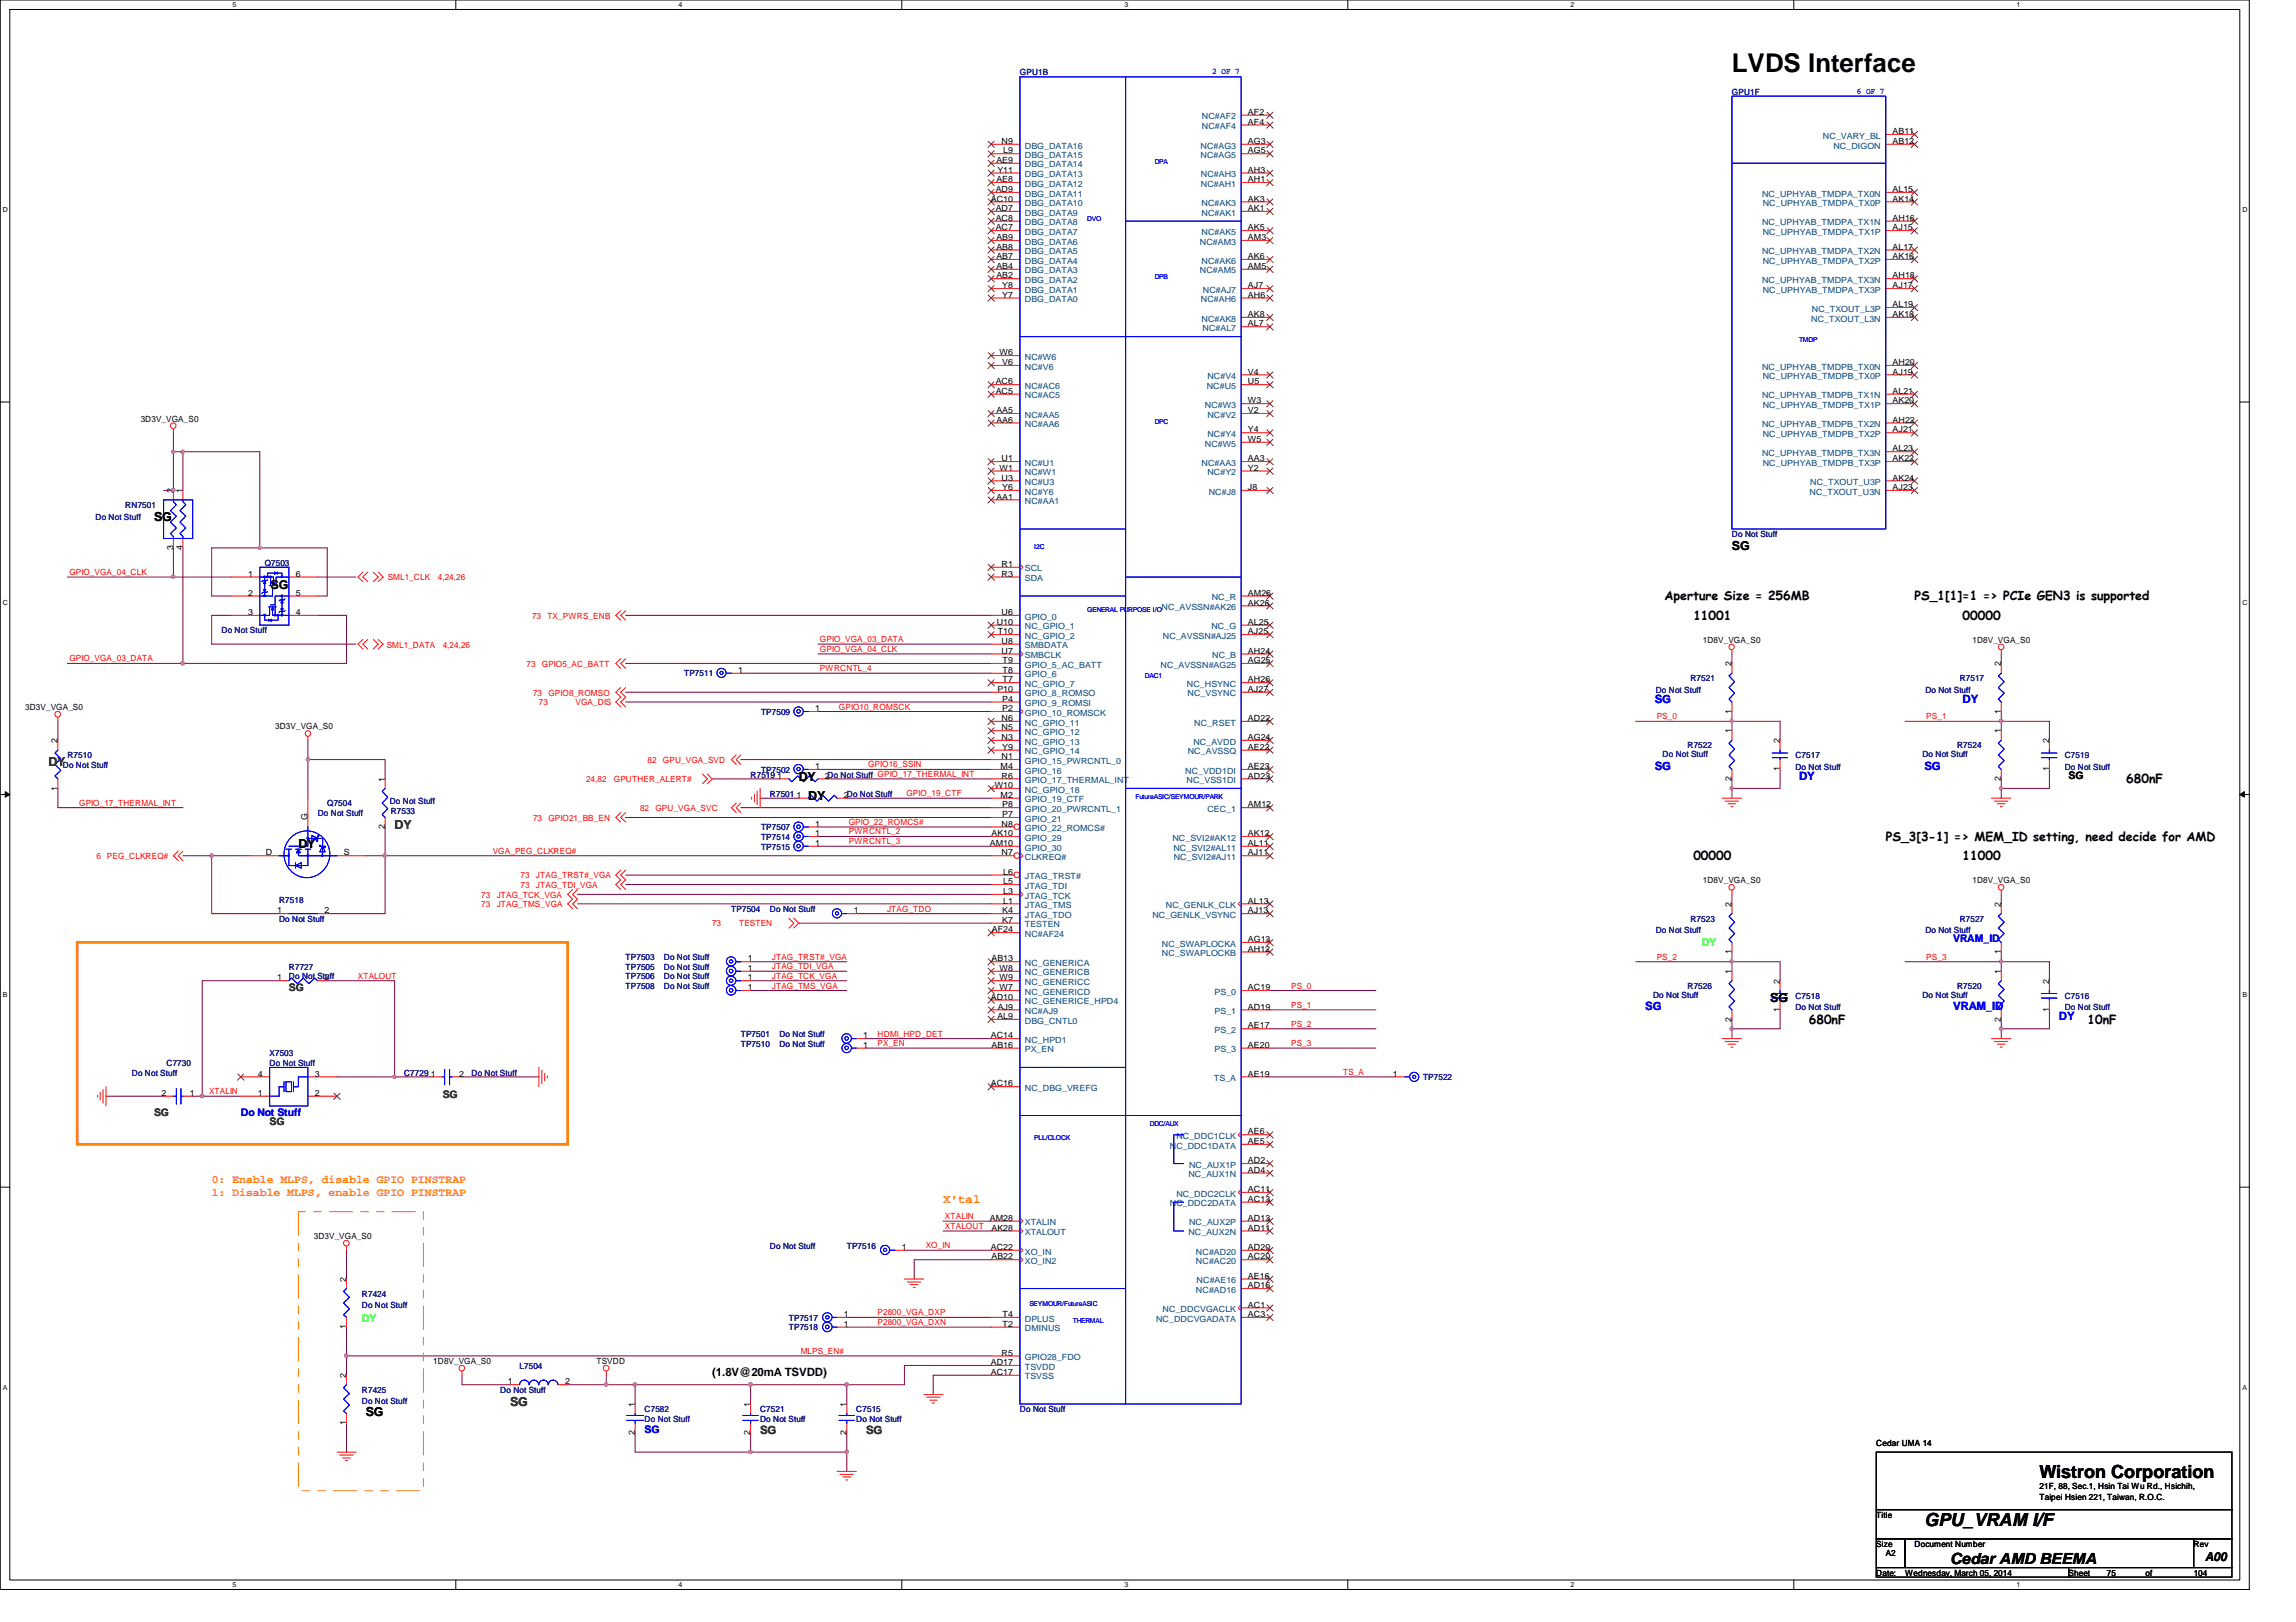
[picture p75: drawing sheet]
<svg xmlns="http://www.w3.org/2000/svg" width="297mm" height="210mm" viewBox="0 0 297 210" stroke-linecap="round" stroke-linejoin="round" font-family="sans-serif">
<defs><g id="words">
<text font-size="3.3" x="224.1" y="9.4">LVDS Interface</text>
<g font-size="2.3">
<text x="263.9" y="191.3">Wistron Corporation</text>
<text x="249" y="197.5">GPU_VRAM I/F</text>
</g>
<text font-size="2" x="252.3" y="202.4">Cedar AMD BEEMA</text>
<g font-size="1.6">
<text x="19.9" y="67.5">SG</text>
<text x="224.1" y="71.2">SG</text>
<text x="215.3" y="77.7">Aperture Size = 256MB</text>
<text x="247.7" y="77.7">PS_1[1]=1 =&gt; PCIe GEN3 is supported</text>
<text x="219.1" y="80.2">11001</text>
<text x="253.9" y="80.2">00000</text>
<text x="103.3" y="101.1">DY</text>
<text x="275.1" y="101.3">680nF</text>
<text x="104.6" y="103.5">DY</text>
<text x="38.6" y="109.8">DY</text>
<text x="219.1" y="111.3">00000</text>
<text x="244" y="108.8">PS_3[3-1] =&gt; MEM_ID setting, need decide for AMD</text>
<text x="253.9" y="111.3">11000</text>
<text x="229" y="129.7">SG</text>
<text x="234" y="132.5">680nF</text>
<text x="270.1" y="132.5">10nF</text>
<text x="47.3" y="183.2">SG</text>
<text x="285.3" y="202.1">A00</text>
</g>
<text font-size="1.6" fill="#004000" x="35" y="76.2">SG</text>
<g font-size="1.6" fill="#008000">
<text x="6.3" y="99.1">DY</text>
<text x="51.1" y="107.3">DY</text>
<text x="66" y="182">SG</text>
</g>
<text font-size="1.6" fill="#ff8000" x="122" y="155.7">X'tal</text>
<g font-size="1.5" fill="#00f">
<text x="214.1" y="90.9">SG</text>
<text x="253.9" y="90.9">DY</text>
<text x="214.1" y="99.7">SG</text>
<text x="232.7" y="100.9">DY</text>
<text x="249" y="99.7">SG</text>
<text x="212.8" y="130.8">SG</text>
<text x="252.7" y="130.8">VRAM_ID</text>
<text x="266.4" y="132">DY</text>
</g>
<g font-size="1.5" fill="#ff8000">
<text x="27.4" y="153">0: Enable MLPS, disable GPIO PINSTRAP</text>
<text x="27.4" y="154.7">1: Disable MLPS, enable GPIO PINSTRAP</text>
</g>
<text font-size="1.5" x="92.1" y="178.1">(1.8V@20mA TSVDD)</text>
<g font-size="1.5" fill="#008000">
<text x="98.3" y="185.5">SG</text>
<text x="112.1" y="185.5">SG</text>
</g>
<text font-size="1.4" x="267.6" y="100.8">SG</text>
<g font-size="1.4" fill="#0f0">
<text x="220.2" y="122.5">DY</text>
<text x="46.8" y="171">DY</text>
</g>
<g font-size="1.4" fill="#00f">
<text x="252.7" y="122">VRAM_ID</text>
<text x="31.2" y="144.4">Do Not Stuff</text>
<text x="83.4" y="185.5">SG</text>
</g>
<g font-size="1.4" fill="#008000">
<text x="37.4" y="128.2">SG</text>
<text x="57.3" y="142.2">SG</text>
<text x="19.9" y="144.4">SG</text>
<text x="34.9" y="145.6">SG</text>
</g>
<g font-size="1.1" fill="#000080">
<text x="131.9" y="9.7">GPU1B</text>
<text x="224.1" y="12.2">GPU1F</text>
<text x="16.2" y="65.7">RN7501</text>
<text x="12.4" y="67.3">Do Not Stuff</text>
<text x="224.1" y="69.5">Do Not Stuff</text>
<text x="34.2" y="73.2">Q7503</text>
<text x="28.7" y="82">Do Not Stuff</text>
<text x="88.5" y="87.5">TP7511</text>
<text x="214.2" y="89.7">Do Not Stuff</text>
<text x="218.7" y="88.2">R7521</text>
<text x="249.1" y="89.7">Do Not Stuff</text>
<text x="253.5" y="88.2">R7517</text>
<text x="98.5" y="92.5">TP7509</text>
<text x="8.1" y="99.4">Do Not Stuff</text>
<text x="8.7" y="98.1">R7510</text>
<text x="97.1" y="100.6">R7519</text>
<text x="98.5" y="100">TP7502</text>
<text x="215.1" y="98">Do Not Stuff</text>
<text x="218.3" y="96.9">R7522</text>
<text x="232.3" y="98.1">C7517</text>
<text x="232.3" y="99.6">Do Not Stuff</text>
<text x="248.7" y="98">Do Not Stuff</text>
<text x="253.2" y="96.9">R7524</text>
<text x="267.1" y="98.1">C7519</text>
<text x="267.1" y="99.6">Do Not Stuff</text>
<text x="41.1" y="105.6">Do Not Stuff</text>
<text x="42.3" y="104.4">Q7504</text>
<text x="50.4" y="104.1">Do Not Stuff</text>
<text x="50.5" y="105.3">R7533</text>
<text x="98.5" y="107.4">TP7507</text>
<text x="99.6" y="103.1">R7501</text>
<text x="98.5" y="109.9">TP7515</text>
<text x="98.5" y="108.7">TP7514</text>
<text x="36.1" y="116.8">R7518</text>
<text x="36.1" y="119.3">Do Not Stuff</text>
<text x="94.6" y="118">TP7504</text>
<text x="99.6" y="118">Do Not Stuff</text>
<text x="218.7" y="119.3">R7523</text>
<text x="253.5" y="119.3">R7527</text>
<text x="37.4" y="125.5">R7727</text>
<text x="80.9" y="124.2">TP7503</text>
<text x="80.9" y="125.5">TP7505</text>
<text x="85.9" y="124.2">Do Not Stuff</text>
<text x="85.9" y="125.5">Do Not Stuff</text>
<text x="214.2" y="120.8">Do Not Stuff</text>
<text x="249.1" y="120.8">Do Not Stuff</text>
<text x="37.4" y="126.7">Do Not Stuff</text>
<text x="80.9" y="128">TP7508</text>
<text x="80.9" y="126.7">TP7506</text>
<text x="85.9" y="128">Do Not Stuff</text>
<text x="85.9" y="126.7">Do Not Stuff</text>
<text x="213.9" y="129.1">Do Not Stuff</text>
<text x="218.3" y="128">R7526</text>
<text x="232.3" y="129.2">C7518</text>
<text x="232.3" y="130.7">Do Not Stuff</text>
<text x="248.7" y="129.1">Do Not Stuff</text>
<text x="253.2" y="128">R7520</text>
<text x="267.1" y="129.2">C7516</text>
<text x="267.1" y="130.7">Do Not Stuff</text>
<text x="21.5" y="138">C7730</text>
<text x="34.9" y="136.7">X7503</text>
<text x="34.9" y="138">Do Not Stuff</text>
<text x="95.8" y="134.2">TP7501</text>
<text x="95.8" y="135.5">TP7510</text>
<text x="100.8" y="134.2">Do Not Stuff</text>
<text x="100.8" y="135.5">Do Not Stuff</text>
<text x="17.1" y="139.2">Do Not Stuff</text>
<text x="52.3" y="139.2">C7729</text>
<text x="61" y="139.2">Do Not Stuff</text>
<text x="184.1" y="139.8">TP7522</text>
<text x="99.6" y="161.6">Do Not Stuff</text>
<text x="109.6" y="161.6">TP7516</text>
<text x="46.8" y="167.8">R7424</text>
<text x="46.8" y="169.3">Do Not Stuff</text>
<text x="102.1" y="170.9">TP7517</text>
<text x="102.1" y="172.2">TP7518</text>
<text x="67.2" y="177.2">L7504</text>
<text x="46.8" y="180.3">R7425</text>
<text x="46.8" y="181.7">Do Not Stuff</text>
<text x="64.7" y="180.3">Do Not Stuff</text>
<text x="83.4" y="182.8">C7582</text>
<text x="83.4" y="184">Do Not Stuff</text>
<text x="98.3" y="182.8">C7521</text>
<text x="98.3" y="184">Do Not Stuff</text>
<text x="110.8" y="182.8">C7515</text>
<text x="110.8" y="184">Do Not Stuff</text>
<text x="131.9" y="182.8">Do Not Stuff</text>
</g>
<g font-size="1.1" fill="#00f">
<text x="156.8" y="9.6">2 OF 7</text>
<text x="240.2" y="12.1">6 OF 7</text>
</g>
<g font-size="1.1" fill="#004080">
<text x="155.5" y="16.7">NC#AF4</text>
<text x="155.5" y="15.5">NC#AF2</text>
<text x="235.8" y="17.9">NC_VARY_BL</text>
<text x="132.6" y="21.7">DBG_DATA14</text>
<text x="132.6" y="19.2">DBG_DATA16</text>
<text x="132.6" y="20.4">DBG_DATA15</text>
<text x="132.6" y="22.9">DBG_DATA13</text>
<text x="155.3" y="20.4">NC#AG5</text>
<text x="155.3" y="19.2">NC#AG3</text>
<text x="155.4" y="22.9">NC#AH3</text>
<text x="237.2" y="19.2">NC_DIGON</text>
<text x="132.6" y="27.9">DBG_DATA9</text>
<text x="132.6" y="29.2">DBG_DATA8</text>
<text x="132.6" y="24.2">DBG_DATA12</text>
<text x="132.6" y="25.4">DBG_DATA11</text>
<text x="132.6" y="26.7">DBG_DATA10</text>
<text x="155.4" y="24.2">NC#AH1</text>
<text x="155.4" y="27.9">NC#AK1</text>
<text x="155.4" y="26.7">NC#AK3</text>
<text x="228" y="25.4">NC_UPHYAB_TMDPA_TX0N</text>
<text x="228" y="29.2">NC_UPHYAB_TMDPA_TX1N</text>
<text x="228" y="26.7">NC_UPHYAB_TMDPA_TX0P</text>
<text x="132.6" y="30.4">DBG_DATA7</text>
<text x="132.6" y="35.4">DBG_DATA3</text>
<text x="132.6" y="34.1">DBG_DATA4</text>
<text x="132.6" y="32.9">DBG_DATA5</text>
<text x="132.6" y="31.7">DBG_DATA6</text>
<text x="155.2" y="35.4">NC#AM5</text>
<text x="155.2" y="31.7">NC#AM3</text>
<text x="155.4" y="34.1">NC#AK6</text>
<text x="155.4" y="30.4">NC#AK5</text>
<text x="228" y="32.9">NC_UPHYAB_TMDPA_TX2N</text>
<text x="228" y="30.4">NC_UPHYAB_TMDPA_TX1P</text>
<text x="228" y="34.1">NC_UPHYAB_TMDPA_TX2P</text>
<text x="132.6" y="39.1">DBG_DATA0</text>
<text x="132.6" y="37.9">DBG_DATA1</text>
<text x="132.6" y="36.6">DBG_DATA2</text>
<text x="155.4" y="39.1">NC#AH6</text>
<text x="155.4" y="41.6">NC#AK8</text>
<text x="155.6" y="37.9">NC#AJ7</text>
<text x="228" y="36.6">NC_UPHYAB_TMDPA_TX3N</text>
<text x="228" y="37.9">NC_UPHYAB_TMDPA_TX3P</text>
<text x="234.3" y="41.6">NC_TXOUT_L3N</text>
<text x="234.4" y="40.3">NC_TXOUT_L3P</text>
<text x="132.6" y="46.6">NC#W6</text>
<text x="132.6" y="47.8">NC#V6</text>
<text x="155.6" y="42.8">NC#AL7</text>
<text x="228" y="47.8">NC_UPHYAB_TMDPB_TX0N</text>
<text x="132.6" y="50.3">NC#AC6</text>
<text x="132.6" y="51.6">NC#AC5</text>
<text x="155.9" y="52.8">NC#W3</text>
<text x="156.1" y="50.3">NC#U5</text>
<text x="156.2" y="49.1">NC#V4</text>
<text x="228" y="51.6">NC_UPHYAB_TMDPB_TX1N</text>
<text x="228" y="49.1">NC_UPHYAB_TMDPB_TX0P</text>
<text x="228" y="52.8">NC_UPHYAB_TMDPB_TX1P</text>
<text x="132.6" y="54.1">NC#AA5</text>
<text x="132.6" y="55.3">NC#AA6</text>
<text x="155.9" y="57.8">NC#W5</text>
<text x="156.2" y="56.6">NC#Y4</text>
<text x="156.2" y="54.1">NC#V2</text>
<text x="228" y="55.3">NC_UPHYAB_TMDPB_TX2N</text>
<text x="228" y="59">NC_UPHYAB_TMDPB_TX3N</text>
<text x="228" y="56.6">NC_UPHYAB_TMDPB_TX2P</text>
<text x="132.6" y="60.3">NC#U1</text>
<text x="132.6" y="65.2">NC#AA1</text>
<text x="132.6" y="61.5">NC#W1</text>
<text x="132.6" y="62.8">NC#U3</text>
<text x="132.6" y="64">NC#Y6</text>
<text x="155.4" y="60.3">NC#AA3</text>
<text x="156.2" y="61.5">NC#Y2</text>
<text x="156.4" y="64">NC#J8</text>
<text x="228" y="60.3">NC_UPHYAB_TMDPB_TX3P</text>
<text x="234.1" y="64">NC_TXOUT_U3N</text>
<text x="234.2" y="62.8">NC_TXOUT_U3P</text>
<text x="132.6" y="74">SCL</text>
<text x="132.6" y="75.2">SDA</text>
<text x="156.8" y="77.7">NC_R</text>
<text x="132.6" y="80.2">GPIO_0</text>
<text x="132.6" y="81.4">NC_GPIO_1</text>
<text x="132.6" y="82.7">NC_GPIO_2</text>
<text x="132.6" y="83.9">SMBDATA</text>
<text x="150.3" y="79">NC_AVSSN#AK26</text>
<text x="150.4" y="82.7">NC_AVSSN#AJ25</text>
<text x="156.7" y="81.4">NC_G</text>
<text x="132.6" y="85.2">SMBCLK</text>
<text x="132.6" y="86.4">GPIO_5_AC_BATT</text>
<text x="132.6" y="87.7">GPIO_6</text>
<text x="132.6" y="88.9">NC_GPIO_7</text>
<text x="150.2" y="86.4">NC_AVSSN#AG25</text>
<text x="153.5" y="88.9">NC_HSYNC</text>
<text x="156.8" y="85.2">NC_B</text>
<text x="132.6" y="92.6">GPIO_10_ROMSCK</text>
<text x="132.6" y="93.9">NC_GPIO_11</text>
<text x="132.6" y="95.1">NC_GPIO_12</text>
<text x="132.6" y="90.1">GPIO_8_ROMSO</text>
<text x="132.6" y="91.4">GPIO_9_ROMSI</text>
<text x="153.6" y="90.1">NC_VSYNC</text>
<text x="154.5" y="93.9">NC_RSET</text>
<text x="132.6" y="96.4">NC_GPIO_13</text>
<text x="132.6" y="97.6">NC_GPIO_14</text>
<text x="132.6" y="98.8">GPIO_15_PWRCNTL_0</text>
<text x="132.6" y="100.1">GPIO_16</text>
<text x="132.6" y="101.3">GPIO_17_THERMAL_INT</text>
<text x="153.3" y="100.1">NC_VDD1DI</text>
<text x="153.5" y="101.3">NC_VSS1DI</text>
<text x="153.7" y="97.6">NC_AVSSQ</text>
<text x="154.4" y="96.4">NC_AVDD</text>
<text x="132.6" y="102.6">NC_GPIO_18</text>
<text x="132.6" y="103.8">GPIO_19_CTF</text>
<text x="132.6" y="105.1">GPIO_20_PWRCNTL_1</text>
<text x="132.6" y="106.3">GPIO_21</text>
<text x="132.6" y="107.6">GPIO_22_ROMCS#</text>
<text x="156.2" y="105.1">CEC_1</text>
<text x="132.6" y="111.3">CLKREQ#</text>
<text x="132.6" y="113.8">JTAG_TRST#</text>
<text x="132.6" y="108.8">GPIO_29</text>
<text x="132.6" y="110.1">GPIO_30</text>
<text x="151.7" y="108.8">NC_SVI2#AK12</text>
<text x="151.8" y="110.1">NC_SVI2#AL11</text>
<text x="151.8" y="111.3">NC_SVI2#AJ11</text>
<text x="132.6" y="116.3">JTAG_TCK</text>
<text x="132.6" y="115">JTAG_TDI</text>
<text x="132.6" y="118.8">JTAG_TDO</text>
<text x="132.6" y="117.5">JTAG_TMS</text>
<text x="149.1" y="118.8">NC_GENLK_VSYNC</text>
<text x="150.8" y="117.5">NC_GENLK_CLK</text>
<text x="132.6" y="125">NC_GENERICA</text>
<text x="132.6" y="121.2">NC#AF24</text>
<text x="132.6" y="120">TESTEN</text>
<text x="150.3" y="123.7">NC_SWAPLOCKB</text>
<text x="150.3" y="122.5">NC_SWAPLOCKA</text>
<text x="132.6" y="126.2">NC_GENERICB</text>
<text x="132.6" y="127.5">NC_GENERICC</text>
<text x="132.6" y="128.7">NC_GENERICD</text>
<text x="132.6" y="130">NC_GENERICE_HPD4</text>
<text x="132.6" y="131.2">NC#AJ9</text>
<text x="157.1" y="128.7">PS_0</text>
<text x="157.1" y="131.2">PS_1</text>
<text x="132.6" y="135">NC_HPD1</text>
<text x="132.6" y="132.5">DBG_CNTL0</text>
<text x="132.6" y="136.2">PX_EN</text>
<text x="157.1" y="136.2">PS_3</text>
<text x="157.1" y="133.7">PS_2</text>
<text x="132.6" y="141.2">NC_DBG_VREFG</text>
<text x="157.1" y="139.9">TS_A</text>
<text x="151.3" y="148.6">NC_DDC1DATA</text>
<text x="152.2" y="147.4">NC_DDC1CLK</text>
<text x="152.2" y="154.9">NC_DDC2CLK</text>
<text x="153.8" y="152.4">NC_AUX1N</text>
<text x="153.8" y="151.1">NC_AUX1P</text>
<text x="132.6" y="158.6">XTALIN</text>
<text x="132.6" y="159.9">XTALOUT</text>
<text x="151.3" y="156.1">NC_DDC2DATA</text>
<text x="153.8" y="159.9">NC_AUX2N</text>
<text x="153.8" y="158.6">NC_AUX2P</text>
<text x="132.6" y="163.6">XO_IN2</text>
<text x="132.6" y="162.3">XO_IN</text>
<text x="154.7" y="163.6">NC#AC20</text>
<text x="154.7" y="162.3">NC#AD20</text>
<text x="154.7" y="167.3">NC#AD16</text>
<text x="154.8" y="166.1">NC#AE16</text>
<text x="132.6" y="172.3">DMINUS</text>
<text x="132.6" y="171">DPLUS</text>
<text x="149.6" y="171">NC_DDCVGADATA</text>
<text x="150.4" y="169.8">NC_DDCVGACLK</text>
<text x="132.6" y="176">GPIO28_FDO</text>
<text x="132.6" y="177.2">TSVDD</text>
<text x="132.6" y="178.5">TSVSS</text>
</g>
<g font-size="1.1">
<text x="161.5" y="16.1">AF4</text>
<text x="161.5" y="14.9">AF2</text>
<text x="244.9" y="17.4">AB11</text>
<text x="128.9" y="23.6">AE8</text>
<text x="128.9" y="21.1">AE9</text>
<text x="129" y="22.4">Y11</text>
<text x="129.6" y="18.6">N9</text>
<text x="129.8" y="19.9">L9</text>
<text x="161.5" y="23.6">AH1</text>
<text x="161.5" y="22.4">AH3</text>
<text x="161.5" y="19.9">AG5</text>
<text x="161.5" y="18.6">AG3</text>
<text x="244.9" y="18.6">AB12</text>
<text x="128.2" y="26.1">AC10</text>
<text x="128.8" y="29.8">AC7</text>
<text x="128.8" y="27.3">AD7</text>
<text x="128.8" y="28.6">AC8</text>
<text x="128.8" y="24.8">AD9</text>
<text x="161.5" y="27.3">AK1</text>
<text x="161.5" y="26.1">AK3</text>
<text x="161.5" y="29.8">AK5</text>
<text x="244.9" y="26.1">AK14</text>
<text x="244.9" y="29.8">AJ15</text>
<text x="244.9" y="24.8">AL15</text>
<text x="244.9" y="28.6">AH16</text>
<text x="128.9" y="34.8">AB4</text>
<text x="128.9" y="33.5">AB7</text>
<text x="128.9" y="32.3">AB8</text>
<text x="128.9" y="31.1">AB9</text>
<text x="161.5" y="33.5">AK6</text>
<text x="161.5" y="34.8">AM5</text>
<text x="161.5" y="31.1">AM3</text>
<text x="244.9" y="33.5">AK16</text>
<text x="244.9" y="32.3">AL17</text>
<text x="128.9" y="36">AB2</text>
<text x="129.7" y="38.5">Y7</text>
<text x="129.7" y="37.3">Y8</text>
<text x="161.5" y="38.5">AH6</text>
<text x="161.5" y="41">AK8</text>
<text x="161.5" y="37.3">AJ7</text>
<text x="244.9" y="37.3">AJ17</text>
<text x="244.9" y="36">AH18</text>
<text x="244.9" y="39.8">AL19</text>
<text x="244.9" y="41">AK18</text>
<text x="129.3" y="46">W6</text>
<text x="129.7" y="47.2">V6</text>
<text x="161.5" y="42.2">AL7</text>
<text x="244.9" y="47.2">AH20</text>
<text x="128.8" y="49.7">AC6</text>
<text x="128.8" y="51">AC5</text>
<text x="128.9" y="53.5">AA5</text>
<text x="161.5" y="49.7">U5</text>
<text x="161.5" y="52.2">W3</text>
<text x="161.5" y="53.5">V2</text>
<text x="161.5" y="48.5">V4</text>
<text x="244.9" y="48.5">AJ19</text>
<text x="244.9" y="52.2">AK20</text>
<text x="244.9" y="51">AL21</text>
<text x="18.2" y="54.6">3D3V_VGA_S0</text>
<text x="128.9" y="54.7">AA6</text>
<text x="129.6" y="59.7">U1</text>
<text x="161.5" y="57.2">W5</text>
<text x="161.5" y="56">Y4</text>
<text x="161.5" y="59.7">AA3</text>
<text x="244.9" y="56">AJ21</text>
<text x="244.9" y="59.7">AK22</text>
<text x="244.9" y="54.7">AH22</text>
<text x="244.9" y="58.4">AL23</text>
<text x="22.4" y="63.8" transform="rotate(-90 22.4 63.8)">2</text>
<text x="23.6" y="63.8" transform="rotate(-90 23.6 63.8)">1</text>
<text x="128.9" y="64.6">AA1</text>
<text x="129.3" y="60.9">W1</text>
<text x="129.6" y="62.2">U3</text>
<text x="129.7" y="63.4">Y6</text>
<text x="161.5" y="60.9">Y2</text>
<text x="161.5" y="63.4">J8</text>
<text x="244.9" y="63.4">AJ23</text>
<text x="244.9" y="62.2">AK24</text>
<text x="22.4" y="71.2" transform="rotate(-90 22.4 71.2)">3</text>
<text x="23.6" y="71.2" transform="rotate(-90 23.6 71.2)">4</text>
<text x="32.1" y="74.6">1</text>
<text x="32.1" y="77.1">2</text>
<text x="38.3" y="77.1">5</text>
<text x="38.3" y="74.6">6</text>
<text x="129.6" y="73.4">R1</text>
<text x="129.6" y="74.6">R3</text>
<text x="161.5" y="77.1">AM26</text>
<text x="32.1" y="79.6">3</text>
<text x="38.3" y="79.6">4</text>
<text x="128.9" y="80.9">U10</text>
<text x="129.1" y="82.1">T10</text>
<text x="129.6" y="79.6">U6</text>
<text x="129.6" y="83.3">U8</text>
<text x="161.5" y="78.4">AK26</text>
<text x="161.5" y="82.1">AJ25</text>
<text x="161.5" y="80.9">AL25</text>
<text x="220.3" y="83.2">1D8V_VGA_S0</text>
<text x="255.2" y="83.2">1D8V_VGA_S0</text>
<text x="95.5" y="87.1">1</text>
<text x="129" y="89.5">P10</text>
<text x="129.6" y="84.6">U7</text>
<text x="129.7" y="85.8">T9</text>
<text x="129.7" y="87.1">T8</text>
<text x="129.7" y="88.3">T7</text>
<text x="161.5" y="85.8">AG25</text>
<text x="161.5" y="89.5">AJ27</text>
<text x="161.5" y="84.6">AH24</text>
<text x="161.5" y="88.3">AH26</text>
<text x="224" y="86.2" transform="rotate(-90 224 86.2)">2</text>
<text x="258.9" y="86.2" transform="rotate(-90 258.9 86.2)">2</text>
<text x="3.3" y="91.9">3D3V_VGA_S0</text>
<text x="35.6" y="94.4">3D3V_VGA_S0</text>
<text x="105.4" y="92">1</text>
<text x="129.6" y="93.3">N6</text>
<text x="129.6" y="94.5">N5</text>
<text x="129.6" y="95.8">N3</text>
<text x="129.7" y="92">P2</text>
<text x="129.7" y="90.8">P4</text>
<text x="161.5" y="95.8">AG24</text>
<text x="161.5" y="93.3">AD22</text>
<text x="224" y="94.9" transform="rotate(-90 224 94.9)">1</text>
<text x="224" y="92.4" transform="rotate(-90 224 92.4)">1</text>
<text x="258.9" y="94.9" transform="rotate(-90 258.9 94.9)">1</text>
<text x="258.9" y="92.4" transform="rotate(-90 258.9 92.4)">1</text>
<text x="7.4" y="96.2" transform="rotate(-90 7.4 96.2)">2</text>
<text x="49.8" y="101.1" transform="rotate(-90 49.8 101.1)">1</text>
<text x="100.5" y="100.8">1</text>
<text x="105.4" y="99.5">1</text>
<text x="106.7" y="100.8">2Do Not Stuff GPIO_17_THERMAL_INT</text>
<text x="128.7" y="102">W10</text>
<text x="129.5" y="99.5">M4</text>
<text x="129.6" y="98.3">N1</text>
<text x="129.6" y="100.8">R6</text>
<text x="129.7" y="97">Y9</text>
<text x="161.5" y="99.5">AE23</text>
<text x="161.5" y="100.8">AD23</text>
<text x="161.5" y="97">AE22</text>
<text x="224" y="101.1" transform="rotate(-90 224 101.1)">2</text>
<text x="230.2" y="99.8" transform="rotate(-90 230.2 99.8)">1</text>
<text x="230.2" y="96.2" transform="rotate(-90 230.2 96.2)">2</text>
<text x="258.9" y="101.1" transform="rotate(-90 258.9 101.1)">2</text>
<text x="265.1" y="99.8" transform="rotate(-90 265.1 99.8)">1</text>
<text x="265.1" y="96.2" transform="rotate(-90 265.1 96.2)">2</text>
<text x="7.4" y="102.3" transform="rotate(-90 7.4 102.3)">1</text>
<text x="39.8" y="106.1" transform="rotate(-90 39.8 106.1)">G</text>
<text x="49.8" y="107.3" transform="rotate(-90 49.8 107.3)">2</text>
<text x="103" y="103.3">1</text>
<text x="105.4" y="107">1</text>
<text x="109.2" y="103.3">2Do Not Stuff</text>
<text x="129.5" y="103.3">M2</text>
<text x="129.6" y="107">N8</text>
<text x="129.7" y="104.5">P8</text>
<text x="129.7" y="105.7">P7</text>
<text x="161.5" y="104.5">AM12</text>
<text x="34.4" y="110.7">D</text>
<text x="44.5" y="110.7">S</text>
<text x="105.4" y="109.5">1</text>
<text x="105.4" y="108.2">1</text>
<text x="128.1" y="109.5">AM10</text>
<text x="128.3" y="108.2">AK10</text>
<text x="129.6" y="110.7">N7</text>
<text x="129.8" y="113.2">L6</text>
<text x="161.5" y="109.5">AL11</text>
<text x="161.5" y="108.2">AK12</text>
<text x="161.5" y="110.7">AJ11</text>
<text x="35.9" y="118.2">1</text>
<text x="42" y="118.2">2</text>
<text x="110.4" y="118.2">1</text>
<text x="129.7" y="118.2">K4</text>
<text x="129.7" y="119.4">K7</text>
<text x="129.8" y="115.7">L3</text>
<text x="129.8" y="114.4">L5</text>
<text x="129.8" y="116.9">L1</text>
<text x="161.5" y="116.9">AL13</text>
<text x="161.5" y="118.2">AJ13</text>
<text x="220.3" y="114.3">1D8V_VGA_S0</text>
<text x="224" y="117.3" transform="rotate(-90 224 117.3)">2</text>
<text x="255.2" y="114.3">1D8V_VGA_S0</text>
<text x="258.9" y="117.3" transform="rotate(-90 258.9 117.3)">2</text>
<text x="96.7" y="124.4">1</text>
<text x="96.7" y="125.6">1</text>
<text x="128.3" y="124.4">AB13</text>
<text x="128.3" y="120.6">AF24</text>
<text x="129.3" y="125.6">W8</text>
<text x="161.5" y="123.1">AH12</text>
<text x="161.5" y="121.9">AG13</text>
<text x="224" y="123.5" transform="rotate(-90 224 123.5)">1</text>
<text x="258.9" y="123.5" transform="rotate(-90 258.9 123.5)">1</text>
<text x="35.9" y="126.9">1</text>
<text x="42" y="126.9">2</text>
<text x="96.7" y="128.1">1</text>
<text x="96.7" y="126.9">1</text>
<text x="128.2" y="129.4">AD10</text>
<text x="129" y="131.9">AL9</text>
<text x="129.1" y="130.6">AJ9</text>
<text x="129.3" y="126.9">W9</text>
<text x="129.3" y="128.1">W7</text>
<text x="161.5" y="128.1">AC19</text>
<text x="161.5" y="130.6">AD19</text>
<text x="224" y="126" transform="rotate(-90 224 126)">1</text>
<text x="230.2" y="130.9" transform="rotate(-90 230.2 130.9)">1</text>
<text x="230.2" y="127.3" transform="rotate(-90 230.2 127.3)">2</text>
<text x="258.9" y="126" transform="rotate(-90 258.9 126)">1</text>
<text x="265.1" y="130.9" transform="rotate(-90 265.1 130.9)">1</text>
<text x="265.1" y="127.3" transform="rotate(-90 265.1 127.3)">2</text>
<text x="111.7" y="134.4">1</text>
<text x="111.7" y="135.6">1</text>
<text x="128.2" y="134.4">AC14</text>
<text x="128.3" y="135.6">AB16</text>
<text x="161.5" y="135.6">AE20</text>
<text x="161.5" y="133.1">AE17</text>
<text x="224" y="132.2" transform="rotate(-90 224 132.2)">2</text>
<text x="258.9" y="132.2" transform="rotate(-90 258.9 132.2)">2</text>
<text x="20.9" y="141.8">2</text>
<text x="24.6" y="141.8">1</text>
<text x="33.4" y="139.3">4</text>
<text x="33.4" y="141.8">1</text>
<text x="40.7" y="141.8">2</text>
<text x="40.7" y="139.3">3</text>
<text x="55.7" y="139.3">1</text>
<text x="59.4" y="139.3">2</text>
<text x="128.2" y="140.6">AC16</text>
<text x="161.5" y="139.3">AE19</text>
<text x="180.2" y="139.3">1</text>
<text x="161.5" y="146.8">AE6</text>
<text x="161.5" y="148">AE5</text>
<text x="161.5" y="154.3">AC11</text>
<text x="161.5" y="150.5">AD2</text>
<text x="161.5" y="155.5">AC13</text>
<text x="161.5" y="151.8">AD4</text>
<text x="40.6" y="160.4">3D3V_VGA_S0</text>
<text x="116.7" y="161.8">1</text>
<text x="128.1" y="158">AM28</text>
<text x="128.2" y="161.8">AC22</text>
<text x="128.3" y="159.3">AK28</text>
<text x="161.5" y="158">AD13</text>
<text x="161.5" y="161.8">AD20</text>
<text x="161.5" y="159.3">AD11</text>
<text x="44.8" y="165.9" transform="rotate(-90 44.8 165.9)">2</text>
<text x="128.3" y="163">AB22</text>
<text x="161.5" y="165.5">AE16</text>
<text x="161.5" y="163">AC20</text>
<text x="161.5" y="166.7">AD16</text>
<text x="44.8" y="172" transform="rotate(-90 44.8 172)">1</text>
<text x="109.2" y="170.4">1</text>
<text x="109.2" y="171.7">1</text>
<text x="129.7" y="171.7">T2</text>
<text x="129.7" y="170.4">T4</text>
<text x="161.5" y="170.4">AC3</text>
<text x="161.5" y="169.2">AC1</text>
<text x="44.8" y="178.3" transform="rotate(-90 44.8 178.3)">2</text>
<text x="56" y="176.5">1D8V_VGA_S0</text>
<text x="65.7" y="179.2">1</text>
<text x="73.1" y="179.2">2</text>
<text x="77.2" y="176.5">TSVDD</text>
<text x="128.2" y="176.7">AD17</text>
<text x="128.2" y="177.9">AC17</text>
<text x="129.6" y="175.4">R5</text>
<text x="44.8" y="184.4" transform="rotate(-90 44.8 184.4)">1</text>
<text x="82.1" y="185.7" transform="rotate(-90 82.1 185.7)">2</text>
<text x="82.1" y="182" transform="rotate(-90 82.1 182)">1</text>
<text x="97.1" y="185.7" transform="rotate(-90 97.1 185.7)">2</text>
<text x="97.1" y="182" transform="rotate(-90 97.1 182)">1</text>
<text x="109.5" y="185.7" transform="rotate(-90 109.5 185.7)">2</text>
<text x="109.5" y="182" transform="rotate(-90 109.5 182)">1</text>
<text x="242.7" y="187.1">Cedar UMA 14</text>
<text x="242.7" y="196.4">Title</text>
<text x="263.9" y="192.7">21F, 88, Sec.1, Hsin Tai Wu Rd., Hsichih,</text>
<text x="263.9" y="194.1">Taipei Hsien 221, Taiwan, R.O.C.</text>
<text x="242.7" y="200.2">Size</text>
<text x="242.7" y="203.9">Date:</text>
<text x="244" y="201.4">A2</text>
<text x="246.5" y="203.9">Wednesday, March 05, 2014</text>
<text x="247.7" y="200.2">Document Number</text>
<text x="267.6" y="203.9">Sheet</text>
<text x="272.6" y="203.9">75</text>
<text x="277.6" y="203.9">of</text>
<text x="283.8" y="200.2">Rev</text>
<text x="283.8" y="203.9">104</text>
</g>
<g font-size="1.1" fill="#f00">
<text x="9" y="74.4">GPIO_VGA_04_CLK</text>
<text x="50.2" y="75.1">SML1_CLK</text>
<text x="56.6" y="75.1">4,24,26</text>
<text x="50" y="83.8">SML1_DATA</text>
<text x="57.3" y="83.8">4,24,26</text>
<text x="68.8" y="80.1">73</text>
<text x="70.8" y="80.1">TX_PWRS_ENB</text>
<text x="106.1" y="83.1">GPIO_VGA_03_DATA</text>
<text x="9" y="85.6">GPIO_VGA_03_DATA</text>
<text x="68.1" y="86.3">73</text>
<text x="70.1" y="86.3">GPIO5_AC_BATT</text>
<text x="106.1" y="86.9">PWRCNTL_4</text>
<text x="106.1" y="84.4">GPIO_VGA_04_CLK</text>
<text x="69" y="90">73</text>
<text x="69.7" y="91.3">73</text>
<text x="70.9" y="90">GPIO8_ROMSO</text>
<text x="74.5" y="91.3">VGA_DIS</text>
<text x="108.5" y="91.8">GPIO10_ROMSCK</text>
<text x="214.3" y="93.1">PS_0</text>
<text x="249.2" y="93.1">PS_1</text>
<text x="75.8" y="101.2">24,82</text>
<text x="79.4" y="101.2">GPUTHER_ALERT#</text>
<text x="83.8" y="98.8">82</text>
<text x="85.8" y="98.8">GPU_VGA_SVD</text>
<text x="112.3" y="99.3">GPIO16_SSIN</text>
<text x="10.2" y="104.3">GPIO_17_THERMAL_INT</text>
<text x="69" y="106.2">73</text>
<text x="70.9" y="106.2">GPIO21_BB_EN</text>
<text x="82.8" y="105">82</text>
<text x="84.8" y="105">GPU_VGA_SVC</text>
<text x="109.8" y="108">PWRCNTL_2</text>
<text x="109.8" y="106.8">GPIO_22_ROMCS#</text>
<text x="117.3" y="103">GPIO_19_CTF</text>
<text x="12.5" y="111.2">6 PEG_CLKREQ#</text>
<text x="63.8" y="110.5">VGA_PEG_CLKREQ#</text>
<text x="67.3" y="113.7">73</text>
<text x="69.3" y="113.7">JTAG_TRST#_VGA</text>
<text x="109.8" y="109.3">PWRCNTL_3</text>
<text x="62.3" y="116.2">73</text>
<text x="62.3" y="117.4">73</text>
<text x="64.3" y="116.2">JTAG_TCK_VGA</text>
<text x="64.3" y="117.4">JTAG_TMS_VGA</text>
<text x="67.3" y="114.9">73</text>
<text x="69.3" y="114.9">JTAG_TDI_VGA</text>
<text x="92.1" y="119.9">73</text>
<text x="95.6" y="119.9">TESTEN</text>
<text x="114.8" y="118">JTAG_TDO</text>
<text x="99.9" y="124.2">JTAG_TRST#_VGA</text>
<text x="99.9" y="125.4">JTAG_TDI_VGA</text>
<text x="214.3" y="124.2">PS_2</text>
<text x="249.2" y="124.2">PS_3</text>
<text x="46.3" y="126.7">XTALOUT</text>
<text x="99.9" y="126.7">JTAG_TCK_VGA</text>
<text x="99.9" y="127.9">JTAG_TMS_VGA</text>
<text x="167" y="127.9">PS_0</text>
<text x="167" y="130.4">PS_1</text>
<text x="113.5" y="135.4">PX_EN</text>
<text x="113.5" y="134.2">HDMI_HPD_DET</text>
<text x="167" y="135.4">PS_3</text>
<text x="167" y="132.9">PS_2</text>
<text x="27" y="141.6">XTALIN</text>
<text x="173.8" y="139.1">TS_A</text>
<text x="119.8" y="161.5">XO_IN</text>
<text x="122.3" y="157.8">XTALIN</text>
<text x="122.3" y="159">XTALOUT</text>
<text x="113.5" y="170.2">P2800_VGA_DXP</text>
<text x="113.5" y="171.5">P2800_VGA_DXN</text>
<text x="103.6" y="175.2">MLPS_EN#</text>
</g>
<g font-size=".9">
<text x="30.1" y=".9">5</text>
<text x="87.8" y=".9">4</text>
<text x="145.5" y=".9">3</text>
<text x="203.2" y=".9">2</text>
<text x="260.9" y=".9">1</text>
<text x=".4" y="27.4">D</text>
<text x="290.1" y="27.4">D</text>
<text x=".4" y="78.2">C</text>
<text x="290.1" y="78.2">C</text>
<text x=".4" y="129">B</text>
<text x="290.1" y="129">B</text>
<text x=".4" y="179.8">A</text>
<text x="290.1" y="179.8">A</text>
<text x="30.1" y="205.4">5</text>
<text x="87.8" y="205.4">4</text>
<text x="145.5" y="205.4">3</text>
<text x="203.2" y="205.4">2</text>
<text x="260.9" y="205.4">1</text>
</g>
<g font-size=".9" fill="#00f">
<text x="149.4" y="21.2">DPA</text>
<text x="140.7" y="28.7">DVO</text>
<text x="149.4" y="36.2">DPB</text>
<text x="232.7" y="44.2">TMDP</text>
<text x="149.4" y="54.8">DPC</text>
<text x="133.8" y="71">I2C</text>
<text x="140.7" y="79.2">GENERAL PURPOSE I/O</text>
<text x="148.1" y="87.8">DAC1</text>
<text x="146.9" y="103.5">FutureASIC/SEYMOUR/PARK</text>
<text x="133.8" y="147.5">PLL/CLOCK</text>
<text x="148.8" y="145.7">DDC/AUX</text>
<text x="133.2" y="169">SEYMOUR/FutureASIC</text>
<text x="138.8" y="171.2">THERMAL</text>
</g>
</g></defs>
<path d="M0 0h291v205.7h-291zM1.3 1.2h288.5v203.3h-288.5z" fill="none" stroke="#000" stroke-width=".13"/>
<g fill="#fff">
<path d="M30.1 .1h.5v1h-.5z"/>
<path d="M30.1 204.6h.5v1h-.5z"/>
</g>
<path d="M59 0v1.2M59 204.5v1.2" fill="none" stroke="#000" stroke-width=".13"/>
<g fill="#fff">
<path d="M87.8 .1h.5v1h-.5z"/>
<path d="M87.8 204.6h.5v1h-.5z"/>
</g>
<path d="M116.7 0v1.2M116.7 204.5v1.2" fill="none" stroke="#000" stroke-width=".13"/>
<g fill="#fff">
<path d="M145.5 .1h.5v1h-.5z"/>
<path d="M145.5 204.6h.5v1h-.5z"/>
</g>
<path d="M174.4 0v1.2M174.4 204.5v1.2" fill="none" stroke="#000" stroke-width=".13"/>
<g fill="#fff">
<path d="M203.2 .1h.5v1h-.5z"/>
<path d="M203.2 204.6h.5v1h-.5z"/>
</g>
<path d="M232.1 0v1.2M232.1 204.5v1.2" fill="none" stroke="#000" stroke-width=".13"/>
<g fill="#fff">
<path d="M260.9 .1h.5v1h-.5z"/>
<path d="M260.9 204.6h.5v1h-.5z"/>
<path d="M.4 26.6h.6v1h-.6z"/>
<path d="M290.1 26.6h.6v1h-.6z"/>
<path d="M.4 77.4h.6v1h-.6z"/>
<path d="M290.1 77.4h.6v1h-.6z"/>
</g>
<path d="M0 52h1.3M289.8 52h1.2" fill="none" stroke="#000" stroke-width=".13"/>
<g fill="#fff">
<path d="M.4 128.2h.6v1h-.6z"/>
<path d="M290.1 128.2h.6v1h-.6z"/>
</g>
<path d="M0 102.8h1.3M.7 102.4l.6 .4-.6 .4zM289.8 102.8h1.2M289.8 102.8l.6-.4v.8z" fill="none" stroke="#000" stroke-width=".13"/>
<path d="M.7 102.4l.6 .4-.6 .4zM289.8 102.8l.6-.4v.8z" fill="#000"/>
<g fill="#fff">
<path d="M.4 179h.5v1h-.5z"/>
<path d="M290.1 179h.6v1h-.6z"/>
</g>
<path d="M0 153.6h1.3M289.8 153.6h1.2" fill="none" stroke="#000" stroke-width=".13"/>
<path d="M105.8 99.6h22.4M95.8 104.5h32.4M78.4 178v1.2M109.6 179.2h7.4M128.2 178h-7.5v2.5" fill="none" stroke="#800040" stroke-width=".13"/>
<path d="M109.4 179h.3l.1 .2-.1 .1-.2 .1-.1-.1z" fill-rule="evenodd" fill="#f0f"/>
<path d="M109.4 179h.3l.1 .2-.1 .1-.2 .1-.1-.1z" fill="none" stroke="#f0f" stroke-width=".13"/>
<path d="M97.1 179.2h12.5" fill="none" stroke="#800040" stroke-width=".13"/>
<path d="M96.9 179h.3l.1 .2-.1 .1-.1 .1-.2-.1z" fill-rule="evenodd" fill="#f0f"/>
<path d="M96.9 179h.3l.1 .2-.1 .1-.1 .1-.2-.1z" fill="none" stroke="#f0f" stroke-width=".13"/>
<path d="M23.7 70.9v15M80.9 79.6h47.3M80.9 85.9h47.3M80.9 90.8h47.3M80.9 89.6h47.3M95.8 98.3h32.4M80.9 105.8h47.3M59.8 178v1.2h6.2M97.1 179.2v2.5M128.2 176.7h-11.2v2.5M109.6 187.9v2.5" fill="none" stroke="#800040" stroke-width=".13"/>
<path d="M23.5 85.7h.3l.1 .1-.1 .2-.2 .1-.1-.1z" fill-rule="evenodd" fill="#f0f"/>
<path d="M23.5 85.7h.3l.1 .1-.1 .2-.2 .1-.1-.1z" fill="none" stroke="#f0f" stroke-width=".13"/>
<path d="M33.6 58.5v12.4h-6.2M22.4 74.7h7.5M27.4 79.6v3.8h18.7M41.1 79.6h3.7v6.3h-21.1" fill="none" stroke="#800040" stroke-width=".13"/>
<path d="M22.2 74.5h.4v.1v.2h-.2h-.2z" fill-rule="evenodd" fill="#f0f"/>
<path d="M22.2 74.5h.4v.1v.2h-.2h-.2z" fill="none" stroke="#f0f" stroke-width=".13"/>
<path d="M27.4 70.9v6.2h2.5M27.4 79.6h2.5M33.6 70.9h8.7" fill="none" stroke="#800040" stroke-width=".13"/>
<path d="M33.5 70.8h.2l.1 .1-.1 .1-.1 .1-.1-.1z" fill-rule="evenodd" fill="#f0f"/>
<path d="M33.5 70.8h.2l.1 .1-.1 .1-.1 .1-.1-.1z" fill="none" stroke="#f0f" stroke-width=".13"/>
<path d="M22.4 56v2.5M23.7 58.5h9.9M22.4 70.9v3.8h-13.7M41.1 74.7h5M42.3 70.9v6.2h-1.2M8.7 85.9h15M97.1 124.5h12.5M73.4 179.2h5M82.2 179.2h14.9" fill="none" stroke="#800040" stroke-width=".13"/>
<path d="M96.9 179h.3l.1 .2-.1 .1-.1 .1-.2-.1z" fill-rule="evenodd" fill="#f0f"/>
<path d="M96.9 179h.3l.1 .2-.1 .1-.1 .1-.2-.1z" fill="none" stroke="#f0f" stroke-width=".13"/>
<path d="M82 179h.3l.1 .2-.1 .1-.2 .1-.1-.1z" fill-rule="evenodd" fill="#f0f"/>
<path d="M82 179h.3l.1 .2-.1 .1-.2 .1-.1-.1z" fill="none" stroke="#f0f" stroke-width=".13"/>
<path d="M95.8 87.1h32.4M105.8 109.5h22.4M44.8 175.5h83.4" fill="none" stroke="#800040" stroke-width=".13"/>
<path d="M44.6 175.3h.4v.1v.2l-.2 .1-.2-.1z" fill-rule="evenodd" fill="#f0f"/>
<path d="M44.6 175.3h.4v.1v.2l-.2 .1-.2-.1z" fill="none" stroke="#f0f" stroke-width=".13"/>
<path d="M44.8 171.7v6.3M44.8 161.8v3.7M44.8 184.2v3.7M97.1 187.9h12.5" fill="none" stroke="#800040" stroke-width=".13"/>
<path d="M109.4 187.7h.3l.1 .2-.1 .1-.2 .1-.1-.1z" fill-rule="evenodd" fill="#f0f"/>
<path d="M109.4 187.7h.3l.1 .2-.1 .1-.2 .1-.1-.1z" fill="none" stroke="#f0f" stroke-width=".13"/>
<path d="M27.4 110.7h5M224.1 115.7v1.3M224.1 133.1h6.2" fill="none" stroke="#800040" stroke-width=".13"/>
<path d="M223.9 133h.3v.1v.2h-.2h-.1z" fill-rule="evenodd" fill="#f0f"/>
<path d="M223.9 133h.3v.1v.2h-.2h-.1z" fill="none" stroke="#f0f" stroke-width=".13"/>
<path d="M224.1 123.2v2.5M224.1 124.5h6.2M230.3 130.7v2.4" fill="none" stroke="#800040" stroke-width=".13"/>
<path d="M223.9 124.3h.3v.1v.2h-.2h-.1z" fill-rule="evenodd" fill="#f0f"/>
<path d="M223.9 124.3h.3v.1v.2h-.2h-.1z" fill="none" stroke="#f0f" stroke-width=".13"/>
<path d="M258.9 84.6v1.3M258.9 102h6.2M224.1 133.1v1.3M230.3 124.5v2.4" fill="none" stroke="#800040" stroke-width=".13"/>
<path d="M258.7 101.9h.3l.1 .1-.1 .2h-.1h-.2z" fill-rule="evenodd" fill="#f0f"/>
<path d="M258.7 101.9h.3l.1 .1-.1 .2h-.1h-.2z" fill="none" stroke="#f0f" stroke-width=".13"/>
<path d="M258.9 93.3v1.3M265.1 99.6v2.4" fill="none" stroke="#800040" stroke-width=".13"/>
<path d="M258.7 93.1h.3l.1 .2-.1 .1-.1 .1-.2-.1z" fill-rule="evenodd" fill="#f0f"/>
<path d="M258.7 93.1h.3l.1 .2-.1 .1-.1 .1-.2-.1z" fill="none" stroke="#f0f" stroke-width=".13"/>
<path d="M211.6 93.3h12.5M246.5 93.3h12.4M258.9 93.3h6.2v2.5M258.9 92.1v1.2M258.9 100.8v2.5M258.9 115.7v1.3M224.1 131.9v1.2M258.9 133.1h6.2" fill="none" stroke="#800040" stroke-width=".13"/>
<path d="M258.7 133h.3l.1 .1-.1 .2h-.1h-.2z" fill-rule="evenodd" fill="#f0f"/>
<path d="M258.7 133h.3l.1 .1-.1 .2h-.1h-.2z" fill="none" stroke="#f0f" stroke-width=".13"/>
<path d="M258.9 124.5h6.2M258.9 123.2v2.5M265.1 130.7v2.4" fill="none" stroke="#800040" stroke-width=".13"/>
<path d="M258.7 124.3h.3l.1 .1-.1 .2h-.1h-.2z" fill-rule="evenodd" fill="#f0f"/>
<path d="M258.7 124.3h.3l.1 .1-.1 .2h-.1h-.2z" fill="none" stroke="#f0f" stroke-width=".13"/>
<path d="M224.1 84.6v1.3M224.1 102h6.2M211.6 124.5h12.5M258.9 133.1v1.3M265.1 124.5v2.4" fill="none" stroke="#800040" stroke-width=".13"/>
<path d="M223.9 101.9h.3v.1v.2h-.2h-.1z" fill-rule="evenodd" fill="#f0f"/>
<path d="M223.9 101.9h.3v.1v.2h-.2h-.1z" fill="none" stroke="#f0f" stroke-width=".13"/>
<path d="M224.1 92.1v2.5M224.1 93.3h6.2M230.3 99.6v2.4" fill="none" stroke="#800040" stroke-width=".13"/>
<path d="M223.9 93.1h.3v.2v.1l-.2 .1-.1-.1z" fill-rule="evenodd" fill="#f0f"/>
<path d="M223.9 93.1h.3v.2v.1l-.2 .1-.1-.1z" fill="none" stroke="#f0f" stroke-width=".13"/>
<path d="M230.3 93.3v2.5M49.8 107v3.7M49.8 100.8v-2.5h-10v5M224.1 100.8v2.5M246.5 124.5h12.4M258.9 131.9v1.2" fill="none" stroke="#800040" stroke-width=".13"/>
<path d="M39.7 98.1h.3v.2v.1l-.2 .1-.1-.1z" fill-rule="evenodd" fill="#f0f"/>
<path d="M39.7 98.1h.3v.2v.1l-.2 .1-.1-.1z" fill="none" stroke="#f0f" stroke-width=".13"/>
<path d="M39.8 95.8v2.5M78.4 179.2h3.8v2.5" fill="none" stroke="#800040" stroke-width=".13"/>
<path d="M78.2 179h.4l.1 .2-.1 .1-.2 .1-.2-.1z" fill-rule="evenodd" fill="#f0f"/>
<path d="M78.2 179h.4l.1 .2-.1 .1-.2 .1-.2-.1z" fill="none" stroke="#f0f" stroke-width=".13"/>
<path d="M105.8 92.1h22.4M103.3 119.5h24.9M107.1 100.8h21.1M128.2 110.7h-78.4v7.5h-7.5M112.1 135.6h16.1M109.6 179.2v2.5M117 161.8h11.2M128.2 163h-9.9v2.5M109.6 185.4v2.5" fill="none" stroke="#800040" stroke-width=".13"/>
<path d="M49.6 110.5h.3l.1 .2-.1 .2-.1 .1-.2-.1z" fill-rule="evenodd" fill="#f0f"/>
<path d="M49.6 110.5h.3l.1 .2-.1 .2-.1 .1-.2-.1z" fill="none" stroke="#f0f" stroke-width=".13"/>
<path d="M26.2 126.9v15M97.1 125.7h12.5M97.1 126.9h12.5M164.3 135.6h13.7M164.3 128.2h13.7M164.3 130.7h13.7M164.3 133.1h13.7" fill="none" stroke="#800040" stroke-width=".13"/>
<path d="M26 141.7h.3l.1 .1-.1 .2-.2 .1-.1-.1z" fill-rule="evenodd" fill="#f0f"/>
<path d="M26 141.7h.3l.1 .1-.1 .2-.2 .1-.1-.1z" fill="none" stroke="#f0f" stroke-width=".13"/>
<path d="M51.1 126.9v12.5h-7.5M24.9 141.9h1.3" fill="none" stroke="#800040" stroke-width=".13"/>
<path d="M50.9 139.2h.3l.1 .2-.1 .1-.2 .1-.1-.1z" fill-rule="evenodd" fill="#f0f"/>
<path d="M50.9 139.2h.3l.1 .2-.1 .1-.2 .1-.1-.1z" fill="none" stroke="#f0f" stroke-width=".13"/>
<path d="M26.2 126.9h9.9M42.3 126.9h8.8M51.1 139.4h4.9M59.8 139.4h9.9M97.1 128.2h12.5M13.7 141.9h7.5M26.2 141.9h5M82.2 185.4v2.5h14.9" fill="none" stroke="#800040" stroke-width=".13"/>
<path d="M96.9 187.7h.3l.1 .2-.1 .1-.1 .1-.2-.1z" fill-rule="evenodd" fill="#f0f"/>
<path d="M96.9 187.7h.3l.1 .2-.1 .1-.1 .1-.2-.1z" fill="none" stroke="#f0f" stroke-width=".13"/>
<path d="M27.4 110.7v7.5h8.7M122 158h6.2M122 159.3h6.2M97.1 185.4v2.5" fill="none" stroke="#800040" stroke-width=".13"/>
<path d="M27.2 110.5h.3l.1 .2-.1 .2-.1 .1-.2-.1z" fill-rule="evenodd" fill="#f0f"/>
<path d="M27.2 110.5h.3l.1 .2-.1 .2-.1 .1-.2-.1z" fill="none" stroke="#f0f" stroke-width=".13"/>
<g fill="none" stroke="#800040" stroke-width=".13">
<path d="M22.4 58.5v5h-1.2M105.8 84.6h22.4M105.8 83.4h22.4M23.7 110.7h3.7M47.3 110.7h2.5M74.7 115.7h53.5M74.7 117h53.5M80.9 114.5h47.3M80.9 113.2h47.3M105.8 108.2h22.4M105.8 107h22.4M110.8 118.2h17.4"/>
<path d="M112.1 134.4h16.1M164.3 139.4h16.2M109.6 170.5h18.6M109.6 171.7h18.6"/>
</g>
<path d="M22.2 63.3h.4v.1v.2l-.2 .1-.2-.1z" fill-rule="evenodd" fill="#f0f"/>
<path d="M22.2 63.3h.4v.1v.2l-.2 .1-.2-.1z" fill="none" stroke="#f0f" stroke-width=".13"/>
<path d="M23.7 58.5v5" fill="none" stroke="#800040" stroke-width=".13"/>
<path d="M23.5 58.3h.3l.1 .2-.1 .1-.2 .1-.1-.1z" fill-rule="evenodd" fill="#f0f"/>
<path d="M23.5 58.3h.3l.1 .2-.1 .1-.2 .1-.1-.1z" fill="none" stroke="#f0f" stroke-width=".13"/>
<path d="M22.4 58.5h1.3" fill="none" stroke="#800040" stroke-width=".13"/>
<path d="M22.2 58.3h.4v.2v.1l-.2 .1-.2-.1z" fill-rule="evenodd" fill="#f0f"/>
<path d="M22.2 58.3h.4v.2v.1l-.2 .1-.2-.1z" fill="none" stroke="#f0f" stroke-width=".13"/>
<path d="M7.5 93.3v2.5M7.5 102v2.5h16.2M92.1 100.8h8.7M98.3 103.3h5M109.6 103.3h18.6" fill="none" stroke="#800040" stroke-width=".13"/>
<g fill="none" stroke="#f00" stroke-width=".13">
<path d="M22.4 55.5v.5M29.9 74.7h3.7M29.9 77.1h3.7M29.9 79.6h3.7M37.4 74.7h3.7M37.4 77.1h3.7M37.4 79.6h3.7M46.9 74l-.6 .7 .6 .6M47.6 74l-.7 .7 .7 .6M48.3 74l.6 .7-.6 .6M48.9 74l.7 .7-.7 .6M80.3 79l-.6 .6 .6 .7"/>
<path d="M80.9 79l-.6 .6 .6 .7M7.5 92.8v.5M7.5 95.8v1.3M39.8 95.3v.5M46.9 82.8l-.6 .6 .6 .6M47.6 82.8l-.7 .6 .7 .6M48.3 82.8l.6 .6-.6 .6M48.9 82.8l.7 .6-.7 .6M80.3 85.3l-.6 .6 .6 .6M80.3 89l-.6 .6 .6 .6-.6 .6 .6 .7M80.9 85.3l-.6 .6 .6 .6M80.9 89l-.6 .6 .6 .6-.6 .6 .6 .7"/>
<path d="M95.2 97.7l-.6 .6 .6 .6M95.8 97.7l-.6 .6 .6 .6M104.6 99.6h1.2M224.1 84.1v.5M224.1 85.9v1.2M224.1 90.8v1.3M258.9 84.1v.5M7.5 100.8v1.2M23.1 110.2l-.7 .5 .7 .7M23.7 110.2l-.6 .5 .6 .7M74.1 115.1l-.7 .6 .7 .7-.7 .6 .7 .6M74.7 115.1l-.6 .6 .6 .7-.6 .6 .6 .6"/>
<path d="M80.3 112.6l-.6 .6 .6 .7-.6 .6 .6 .6M80.3 105.2l-.6 .6 .6 .6M80.9 112.6l-.6 .6 .6 .7-.6 .6 .6 .6M80.9 105.2l-.6 .6 .6 .6M90.9 100.2l.6 .6-.6 .6M91.5 100.2l.6 .6-.6 .6M95.2 103.9l-.6 .6 .6 .7M95.8 103.9l-.6 .6 .6 .7M97.2 103.2v.2M97.6 102.8v1M98 102.4v1.7M98.3 102v2.5"/>
<path d="M102.1 118.8l.6 .7-.6 .6M102.7 118.8l.6 .7-.6 .6M103.3 103.3h1.3M108.3 103.3h1.3M222.8 103.3h2.5M223.2 103.7h1.7M223.6 104h.9M223.9 104.4h.3M224.1 115.2v.5M257.6 103.3h2.5M258 103.7h1.8M258.4 104h1"/>
<path d="M258.8 104.4h.2M258.9 115.2v.5M56 139.4h1.3M58.5 139.4h1.3M69.7 138.1v2.5M70.1 138.5v1.8M70.5 138.9v1M70.8 139.2v.3M95.8 124.5h1.3M110.8 134.4h1.3M222.8 134.4h2.5M223.2 134.8h1.7"/>
<path d="M223.6 135.1h.9M223.9 135.5h.3M257.6 134.4h2.5M258 134.8h1.8M258.4 135.1h1M258.8 135.5h.2M258.9 125.7v1.2M258.9 130.7v1.2M12.6 141.7v.3M13 141.4v1M13.3 141v1.7M13.7 140.6v2.5"/>
<path d="M44.8 161.3v.5M59.8 177.5v.5M66 179.2h1.2M72.2 179.2h1.2M78.4 177.5v.5M117 165.5h2.5M117.4 165.9h1.7M117.8 166.2h.9M118.1 166.6h.3M43.6 187.9h2.5M43.9 188.3h1.8M44.3 188.7h1"/>
<path d="M44.7 189h.3M108.3 190.4h2.5M108.7 190.8h1.7M109 191.1h1.1M109.4 191.5h.3M109.6 181.7v1.2M109.6 184.2v1.2M119.5 180.5h2.5M119.9 180.8h1.7M120.3 181.2h.9M120.6 181.6h.3"/>
<circle cx="22.4" cy="55.1" r=".37"/>
<circle cx="7.5" cy="92.4" r=".37"/>
<circle cx="39.8" cy="94.9" r=".35"/>
<circle cx="224" cy="83.7" r=".35"/>
<circle cx="258.9" cy="83.7" r=".37"/>
<circle cx="224" cy="114.8" r=".35"/>
<circle cx="258.9" cy="114.8" r=".37"/>
<circle cx="44.8" cy="160.9" r=".37"/>
<circle cx="59.7" cy="177.1" r=".37"/>
<circle cx="78.4" cy="177.1" r=".37"/>
</g>
<path d="M242.7 187.9h46.1v7.5h-46.1zM242.7 195.4h46.1v3.7h-46.1zM242.7 199.1h3.8v3.8h-3.8zM246.5 199.1h37.3v3.8h-37.3zM283.8 199.1h5v3.8h-5zM242.7 202.9h24.9v1.2h-24.9zM267.6 202.9h21.2v1.2h-21.2z" fill="none" stroke="#000" stroke-width=".13"/>
<path d="M38.6 156.8h16.2v36.1h-16.2z" fill="none" stroke="#ff8000" stroke-width=".13" stroke-dasharray="3 1 1 1 1 1"/>
<path d="M10 122h63.4v26.1h-63.4z" fill="none" stroke="#ff8000" stroke-width=".34"/>
<g fill="none" stroke="#00f" stroke-width=".13">
<path d="M33.6 74.7h1.8v1.1M34.1 76.3h.3l-.2 .4zM34.2 79.6v.7h1.8v-.7M34.2 76.7v.4M34.2 75.1l.2 .4h-.3zM34.2 74.7v1.8M34.6 74.2h1.9v.5M34.6 76.5l-.1 .2h-.5l-.1 .1M34.6 75l-.1 .1h-.5l-.1 .2M34.8 78.5h.2M34.9 78.5v1.1h-1.3M34.9 75.8h.2"/>
<path d="M35 74.7v1.1M35.1 78.5h.3M35.3 78.5v1.1h2.1M35.3 78.5l.1 .4h-.3zM35.3 75.4h.2l-.1 .4zM35.3 75.8h.2M35.5 78.5h.2M35.5 74l.4 .2-.4 .1zM35.6 78.5v1.1M35.6 75.8h.3M35.7 76h-.4v1.1h-1.7M35.9 74v.3"/>
<path d="M36.5 77.1v.5l-.1 .4h.2l-.1-.4v1.4M36.5 79.1l.1-.3h-.2l.1 .3v.5M36.9 79l-.2 .1h-.5l-.1 .1M36.9 77.5l-.2 .1h-.5l-.1 .2M37.4 74.7h-1.7v1.1M37.4 77.1h-1.8v1.2h-.6M7.5 97.1l-.4 .4 .8 .7-.8 .7 .8 .8-.8 .7 .4 .4M34.8 80.3l.3-.2v.3zM34.8 80.1v.3M103.1 99.4h.4v.1v.2h-.2h-.2zM104 99.6h.6M224.1 87.1l-.4 .4 .7 .7-.7 .8 .7 .7-.7 .8 .4 .3"/>
<path d="M104.6 103.3l.3-.4 .8 .8 .7-.8 .8 .8 .7-.8 .4 .4M57.3 139.4h.2M57.5 138.4v2M58.2 139.4h.3M58.2 138.4v2M94.4 124.3h.3l.1 .1-.1 .2h-.1h-.2zM95.2 124.5h.6M109.4 134.2h.3l.1 .2-.1 .1-.2 .1-.1-.1zM110.2 134.4h.6M258.9 126.9l-.4 .4 .8 .8-.8 .7 .8 .7-.8 .8 .4 .4M68.4 179.2a.61 .61 0 0 0-.6-.6 .61 .61 0 0 0-.6 .6M69.7 179.2a.59 .59 0 0 0-.6-.6 .59 .59 0 0 0-.6 .6"/>
<path d="M70.9 179.2a.59 .59 0 0 0-.6-.6 .59 .59 0 0 0-.6 .6M72.2 179.2a.61 .61 0 0 0-.6-.6 .61 .61 0 0 0-.7 .6M108.5 183.2h2M108.5 183.8h2M109.6 182.9v.3M109.6 183.8v.4"/>
<circle cx="103.3" cy="99.5" r=".61"/>
<circle cx="94.6" cy="124.4" r=".61"/>
<circle cx="109.5" cy="134.4" r=".62"/>
</g>
<path d="M34.1 74.6h.2v.1h-.2z" fill-rule="evenodd" fill="#00f"/>
<path d="M34.1 74.6h.2v.1h-.2z" fill="none" stroke="#00f" stroke-width=".13"/>
<path d="M34.9 74.6h.1v.1h-.1z" fill-rule="evenodd" fill="#00f"/>
<path d="M34.9 74.6h.1v.1h-.1z" fill="none" stroke="#00f" stroke-width=".13"/>
<path d="M36.4 74.6h.1v.1h-.1z" fill-rule="evenodd" fill="#00f"/>
<path d="M36.4 74.6h.1v.1h-.1z" fill="none" stroke="#00f" stroke-width=".13"/>
<path d="M34.1 79.5h.2v.2h-.2z" fill-rule="evenodd" fill="#00f"/>
<path d="M34.1 79.5h.2v.2h-.2z" fill="none" stroke="#00f" stroke-width=".13"/>
<path d="M35.5 79.5l.2 .1-.1 .1z" fill-rule="evenodd" fill="#00f"/>
<path d="M35.5 79.5l.2 .1-.1 .1z" fill="none" stroke="#00f" stroke-width=".13"/>
<path d="M35.9 79.5h.1v.2h-.1z" fill-rule="evenodd" fill="#00f"/>
<path d="M35.9 79.5h.1v.2h-.1z" fill="none" stroke="#00f" stroke-width=".13"/>
<path d="M36.4 79.5h.1v.2h-.1z" fill-rule="evenodd" fill="#00f"/>
<path d="M36.4 79.5h.1v.2h-.1z" fill="none" stroke="#00f" stroke-width=".13"/>
<path d="M34.5 74.6h.2v.1h-.2z" fill-rule="evenodd" fill="#00f"/>
<path d="M34.5 74.6h.2v.1h-.2zM34.6 74.2v.5" fill="none" stroke="#00f" stroke-width=".13"/>
<path d="M36.4 77h.1v.2h-.1z" fill-rule="evenodd" fill="#00f"/>
<path d="M36.4 77h.1v.2h-.1z" fill="none" stroke="#00f" stroke-width=".13"/>
<path d="M34.1 77h.2v.2h-.2z" fill-rule="evenodd" fill="#00f"/>
<g fill="none" stroke="#00f" stroke-width=".13">
<path d="M33.6 74.7h1.8v1.1M33.6 73.4h3.8v7.5h-3.8zM34.1 76.3h.3l-.2 .4zM34.1 77h.2v.2h-.2zM34.2 79.6v.7h1.8v-.7M34.2 76.7v.4M34.2 75.1l.2 .4h-.3zM34.2 74.7v1.8M34.6 74.2h1.9v.5M34.6 76.5l-.1 .2h-.5l-.1 .1M34.6 75l-.1 .1h-.5l-.1 .2M34.8 78.5h.2"/>
<path d="M34.9 78.5v1.1h-1.3M34.9 75.8h.2M35 74.7v1.1M35.1 78.5h.3M35.3 78.5v1.1h2.1M35.3 78.5l.1 .4h-.3zM35.3 75.4h.2l-.1 .4zM35.3 75.8h.2M35.5 78.5h.2M35.5 74l.4 .2-.4 .1zM35.6 78.5v1.1M35.6 75.8h.3"/>
<path d="M35.7 76h-.4v1.1h-1.7M35.9 74v.3M36.5 77.1v.5l-.1 .4h.2l-.1-.4v1.4M36.5 79.1l.1-.3h-.2l.1 .3v.5M36.9 79l-.2 .1h-.5l-.1 .1M36.9 77.5l-.2 .1h-.5l-.1 .2M37.4 74.7h-1.7v1.1M37.4 77.1h-1.8v1.2h-.6M34.8 80.3l.3-.2v.3zM34.8 80.1v.3"/>
</g>
<path d="M34.1 74.6h.2v.1h-.2z" fill-rule="evenodd" fill="#00f"/>
<path d="M34.1 74.6h.2v.1h-.2z" fill="none" stroke="#00f" stroke-width=".13"/>
<path d="M34.9 74.6h.1v.1h-.1z" fill-rule="evenodd" fill="#00f"/>
<path d="M34.9 74.6h.1v.1h-.1z" fill="none" stroke="#00f" stroke-width=".13"/>
<path d="M36.4 74.6h.1v.1h-.1z" fill-rule="evenodd" fill="#00f"/>
<path d="M36.4 74.6h.1v.1h-.1z" fill="none" stroke="#00f" stroke-width=".13"/>
<path d="M34.1 79.5h.2v.2h-.2z" fill-rule="evenodd" fill="#00f"/>
<path d="M34.1 79.5h.2v.2h-.2z" fill="none" stroke="#00f" stroke-width=".13"/>
<path d="M35.5 79.5l.2 .1-.1 .1z" fill-rule="evenodd" fill="#00f"/>
<path d="M35.5 79.5l.2 .1-.1 .1z" fill="none" stroke="#00f" stroke-width=".13"/>
<path d="M35.9 79.5h.1v.2h-.1z" fill-rule="evenodd" fill="#00f"/>
<path d="M35.9 79.5h.1v.2h-.1z" fill="none" stroke="#00f" stroke-width=".13"/>
<path d="M36.4 79.5h.1v.2h-.1z" fill-rule="evenodd" fill="#00f"/>
<path d="M36.4 79.5h.1v.2h-.1z" fill="none" stroke="#00f" stroke-width=".13"/>
<path d="M34.5 74.6h.2v.1h-.2z" fill-rule="evenodd" fill="#00f"/>
<path d="M34.5 74.6h.2v.1h-.2zM34.6 74.2v.5" fill="none" stroke="#00f" stroke-width=".13"/>
<path d="M36.4 77h.1v.2h-.1z" fill-rule="evenodd" fill="#00f"/>
<path d="M36.4 77h.1v.2h-.1z" fill="none" stroke="#00f" stroke-width=".13"/>
<path d="M34.1 77h.2v.2h-.2z" fill-rule="evenodd" fill="#00f"/>
<g fill="none" stroke="#00f" stroke-width=".13">
<path d="M224.1 12.4h19.9v56.1h-19.9zM224.1 21.1h19.9M33.6 73.4h3.8v7.5h-3.8zM34.1 77h.2v.2h-.2zM93.2 86.9h.3l.1 .2-.1 .1-.2 .1-.1-.1zM94 87.1h.6M224.1 95.8l-.4 .4 .7 .7-.7 .8 .7 .7-.7 .8 .4 .4M258.9 87.1l-.4 .4 .8 .7-.8 .8 .8 .7-.8 .8 .4 .3M102.1 100.8l.3 .4 .8-.8 .8 .8 .7-.8 .7 .8 .4-.4M34.9 138.1h4.9v5h-4.9zM36.7 140v1.3M37 140h.7v1.3h-.7z"/>
<path d="M38 140v1.3M39.8 139.4h-1.2v1.2h-.6M94.4 128h.3l.1 .1-.1 .2-.1 .1-.2-.1zM95.2 128.2h.6M109.4 135.4h.3l.1 .2-.1 .2h-.2h-.1zM110.2 135.6h.6M229.3 129.2h2M229.3 128.6h2M230.3 129.2v.2M230.3 128.2v.4M264.1 128.6h2M264.1 129.2h2"/>
<path d="M265.1 129.2v.2M265.1 128.2v.4M22.4 141.9h.4M22.8 140.9v2M23.4 140.9v2M23.4 141.9h.3M36.7 140.6h-.6v1.3h-1.2M44.8 179.2l-.4 .4 .8 .7-.8 .8 .8 .7-.8 .8 .4 .3M106.9 170.3h.3l.1 .2-.1 .1-.2 .1-.1-.1zM106.9 171.6h.3l.1 .1-.1 .2-.2 .1-.1-.1zM107.7 170.5h.6M107.7 171.7h.6"/>
<path d="M96.1 183.2h2M96.1 183.8h2M97.1 182.9v.3M97.1 183.8v.4"/>
<circle cx="93.3" cy="87.1" r=".59"/>
<circle cx="94.6" cy="128.2" r=".62"/>
<circle cx="109.5" cy="135.6" r=".61"/>
<circle cx="107" cy="171.7" r=".62"/>
<circle cx="107" cy="170.5" r=".61"/>
</g>
<g fill="none" stroke="#f00" stroke-width=".13">
<path d="M244 18.7h3.7M244 17.4h3.7M128.2 26.1h3.7M128.2 24.9h3.7M128.2 29.8h3.7M128.2 28.6h3.7M128.2 33.6h3.7M128.2 32.3h3.7M128.2 37.3h3.7M128.2 36.1h3.7M128.2 38.6h3.7M128.2 27.3h3.7"/>
<path d="M128.2 23.6h3.7M128.2 21.1h3.7M128.2 34.8h3.7M128.2 31.1h3.7M244 26.1h3.7M244 24.9h3.7M244 29.8h3.7M244 28.6h3.7M244 33.6h3.7M244 32.3h3.7M244 37.3h3.7M244 36.1h3.7"/>
<path d="M244 39.8h3.7M128.2 51h3.7M128.2 54.7h3.7M128.2 59.7h3.7M128.2 49.8h3.7M128.2 53.5h3.7M128.2 46h3.7M160.6 48.5h3.7M160.6 52.2h3.7M160.6 56h3.7M160.6 59.7h3.7M160.6 49.8h3.7"/>
<path d="M160.6 53.5h3.7M160.6 57.2h3.7M244 48.5h3.7M244 47.3h3.7M244 41.1h3.7M244 52.2h3.7M244 51h3.7M244 56h3.7M244 54.7h3.7M244 59.7h3.7M244 58.5h3.7M128.2 61h3.7"/>
<path d="M128.2 64.7h3.7M128.2 79.6h3.7M160.6 61h3.7M244 63.5h3.7M244 62.2h3.7M94.6 87.1h1.2M128.2 80.9h3.7M128.2 92.1h3.7M128.2 93.3h3.7M128.2 94.6h3.7M128.2 95.8h3.7M128.2 97.1h3.7"/>
<path d="M128.2 98.3h3.7M128.2 99.6h3.7M128.2 82.1h3.7M131.9 91.7l.4 .4-.4 .4M224.1 94.6v1.2M224.1 99.6v1.2M258.9 85.9v1.2M258.9 90.8v1.3M100.8 100.8h1.3M105.8 100.8h1.3M128.2 100.8h3.7M128.2 102h3.7"/>
<path d="M128.2 103.3h3.7M128.2 104.5h3.7M128.2 105.8h3.7M31.2 139.4h3.7M39.8 139.4h3.8M95.8 128.2h1.3M110.8 135.6h1.3M128.2 128.2h3.7M128.2 124.5h3.7M128.2 125.7h3.7M128.2 126.9h3.7M128.2 129.4h3.7"/>
<path d="M230.3 126.9v1.3M230.3 129.4v1.3M265.1 126.9v1.3M265.1 129.4v1.3M21.2 141.9h1.2M23.7 141.9h1.2M31.2 141.9h3.7M39.8 141.9h3.8M44.8 178v1.2M108.3 170.5h1.3M108.3 171.7h1.3M128.2 170.5h3.7"/>
<path d="M128.2 171.7h3.7M44.8 182.9v1.3M97.1 181.7v1.2M97.1 184.2v1.2"/>
</g>
<g fill="none" stroke="#804000" stroke-width=".13">
<path d="M247.3 18.3l.8 .8M247.3 17l.8 .8M248.1 18.3l-.8 .8M248.1 17l-.8 .8M127.8 29.5l.8 .8M127.8 38.2l.8 .8M127.8 27l.8 .8M127.8 28.2l.8 .8M127.8 23.2l.8 .8M127.8 20.7l.8 .8M127.8 34.5l.8 .8M127.8 37l.8 .8"/>
<path d="M127.8 24.5l.8 .8M127.8 35.7l.8 .8M127.8 25.7l.8 .8M127.8 33.2l.8 .8M127.8 32l.8 .8M127.8 30.7l.8 .8M128.6 29.5l-.8 .8M128.6 38.2l-.8 .8M128.6 27l-.8 .8M128.6 28.2l-.8 .8M128.6 23.2l-.8 .8M128.6 20.7l-.8 .8"/>
<path d="M128.6 34.5l-.8 .8M128.6 37l-.8 .8M128.6 24.5l-.8 .8M128.6 35.7l-.8 .8M128.6 25.7l-.8 .8M128.6 33.2l-.8 .8M128.6 32l-.8 .8M128.6 30.7l-.8 .8M247.3 25.7l.8 .8M247.3 24.5l.8 .8M247.3 29.5l.8 .8M247.3 28.2l.8 .8"/>
<path d="M247.3 33.2l.8 .8M247.3 32l.8 .8M247.3 37l.8 .8M247.3 35.7l.8 .8M247.3 39.4l.8 .8M248.1 25.7l-.8 .8M248.1 24.5l-.8 .8M248.1 29.5l-.8 .8M248.1 28.2l-.8 .8M248.1 33.2l-.8 .8M248.1 32l-.8 .8M248.1 37l-.8 .8"/>
<path d="M248.1 35.7l-.8 .8M248.1 39.4l-.8 .8M127.8 59.4l.8 .8M127.8 49.4l.8 .8M127.8 45.6l.8 .8M127.8 53.1l.8 .8M127.8 54.4l.8 .8M127.8 50.6l.8 .8M128.6 59.4l-.8 .8M128.6 49.4l-.8 .8M128.6 45.6l-.8 .8M128.6 53.1l-.8 .8"/>
<path d="M128.6 54.4l-.8 .8M128.6 50.6l-.8 .8M163.9 49.4l.8 .8M163.9 55.6l.8 .8M163.9 53.1l.8 .8M163.9 59.4l.8 .8M163.9 48.1l.8 .8M163.9 51.9l.8 .8M163.9 56.9l.8 .8M164.7 49.4l-.8 .8M164.7 55.6l-.8 .8M164.7 53.1l-.8 .8"/>
<path d="M164.7 59.4l-.8 .8M164.7 48.1l-.8 .8M164.7 51.9l-.8 .8M164.7 56.9l-.8 .8M247.3 48.1l.8 .8M247.3 46.9l.8 .8M247.3 40.7l.8 .8M247.3 51.9l.8 .8M247.3 50.6l.8 .8M247.3 55.6l.8 .8M247.3 54.4l.8 .8M247.3 59.4l.8 .8"/>
<path d="M247.3 58.1l.8 .8M248.1 48.1l-.8 .8M248.1 46.9l-.8 .8M248.1 40.7l-.8 .8M248.1 51.9l-.8 .8M248.1 50.6l-.8 .8M248.1 55.6l-.8 .8M248.1 54.4l-.8 .8M248.1 59.4l-.8 .8M248.1 58.1l-.8 .8M127.8 64.3l.8 .8M127.8 60.6l.8 .8"/>
<path d="M128.6 64.3l-.8 .8M128.6 60.6l-.8 .8M163.9 60.6l.8 .8M164.7 60.6l-.8 .8M247.3 63.1l.8 .8M247.3 61.8l.8 .9M248.1 63.1l-.8 .8M248.1 61.8l-.8 .9M127.8 80.5l.8 .8M127.8 93l.8 .8M127.8 94.2l.8 .8M127.8 95.4l.8 .8"/>
<path d="M127.8 96.7l.8 .8M127.8 81.7l.8 .9M128.6 95.4l-.8 .8M128.6 93l-.8 .8M128.6 80.5l-.8 .8M128.6 94.2l-.8 .8M128.6 96.7l-.8 .8M128.6 81.7l-.8 .9M127.8 101.6l.8 .8M128.6 101.6l-.8 .8M30.8 139l.8 .8M31.5 139l-.8 .8"/>
<path d="M127.8 124.1l.8 .8M127.8 125.3l.8 .8M127.8 126.5l.8 .8M127.8 127.8l.8 .8M127.8 129l.8 .8M128.6 124.1l-.8 .8M128.6 125.3l-.8 .8M128.6 126.5l-.8 .8M128.6 127.8l-.8 .8M128.6 129l-.8 .8M43.2 141.5l.8 .8M44 141.5l-.8 .8"/>
</g>
<circle cx="131.5" cy="107" r=".37" fill="#fff"/>
<g fill="none" stroke="#f00" stroke-width=".13">
<path d="M128.2 107h3M131.9 110.4l.4 .3-.4 .4"/>
<circle cx="131.5" cy="107" r=".37"/>
</g>
<circle cx="131.5" cy="110.7" r=".37" fill="#fff"/>
<g fill="none" stroke="#f00" stroke-width=".13">
<path d="M128.2 83.4h3.7M128.2 84.6h3.7M128.2 85.9h3.7M128.2 87.1h3.7M128.2 88.3h3.7M128.2 89.6h3.7M128.2 90.8h3.7M131.9 84.2l.4 .4-.4 .4M160.6 88.3h3.7M128.2 110.7h3M128.2 117h3.7M128.2 115.7h3.7"/>
<path d="M128.2 114.5h3.7M128.2 118.2h3.7M131.9 115.4l.4 .3-.4 .4M160.6 116.6l-.4 .4 .4 .3M160.6 117h3.7M128.2 134.4h3.7"/>
<circle cx="131.5" cy="110.7" r=".37"/>
</g>
<path d="M127.8 88l.8 .8M128.6 88l-.8 .8M163.9 88l.8 .8M164.7 88l-.8 .8M163.9 116.6l.8 .8M164.7 116.6l-.8 .8" fill="none" stroke="#804000" stroke-width=".13"/>
<circle cx="131.5" cy="113.2" r=".37" fill="#fff"/>
<g fill="none" stroke="#f00" stroke-width=".13">
<path d="M128.2 19.9h3.7M128.2 18.7h3.7M160.6 19.9h3.7M160.6 18.7h3.7M160.6 16.2h3.7M160.6 14.9h3.7M128.2 22.4h3.7M160.6 23.6h3.7M160.6 22.4h3.7M160.6 27.3h3.7M160.6 26.1h3.7M160.6 34.8h3.7"/>
<path d="M160.6 33.6h3.7M160.6 38.6h3.7M160.6 37.3h3.7M160.6 31.1h3.7M160.6 29.8h3.7M128.2 47.3h3.7M160.6 42.3h3.7M160.6 41.1h3.7M128.2 73.4h3.7M128.2 74.7h3.7M128.2 62.2h3.7M128.2 63.5h3.7"/>
<path d="M131.9 73l.4 .4-.4 .4M160.6 77.1h3.7M160.6 78.4h3.7M160.6 63.5h3.7M160.6 95.8h3.7M160.6 97.1h3.7M160.6 84.6h3.7M160.6 85.9h3.7M160.6 80.9h3.7M160.6 82.1h3.7M160.6 93.3h3.7M160.6 99.6h3.7"/>
<path d="M160.6 89.6h3.7M258.9 94.6v1.2M258.9 99.6v1.2M32.4 110.7h3.7M39.8 103.3v3.7M43.6 110.7h3.7M128.2 113.2h3M128.2 108.2h3.7M128.2 109.5h3.7M128.2 119.5h3.7M160.6 100.8h3.7M160.6 108.2h3.7"/>
<path d="M160.6 109.5h3.7M160.6 110.7h3.7M160.6 104.5h3.7M160.6 118.2h3.7M128.2 135.6h3.7M128.2 131.9h3.7M128.2 130.7h3.7M128.2 120.7h3.7M160.6 128.2h3.7M160.6 135.6h3.7M160.6 133.1h3.7M160.6 139.4h3.7"/>
<path d="M160.6 123.2h3.7M160.6 130.7h3.7M160.6 122h3.7M128.2 140.6h3.7M128.2 158h3.7M128.2 159.3h3.7M131.9 157.6l.4 .4-.4 .4M131.9 158.9l.4 .4-.4 .4M160.6 146.5l-.4 .4 .4 .3M160.6 153.9l-.4 .4 .4 .4M160.6 158h3.7M160.6 159.3h3.7"/>
<path d="M160.6 151.8h3.7M160.6 150.6h3.7M160.6 146.9h3.7M160.6 148.1h3.7M160.6 154.3h3.7M160.6 155.6h3.7M128.2 163h3.7M128.2 161.8h3.7M128.2 175.5h3.7M128.2 176.7h3.7M128.2 178h3.7M131.9 162.6l.4 .4-.4 .4"/>
<path d="M131.9 161.4l.4 .4-.4 .4M160.6 168.9l-.4 .3 .4 .4M160.6 163h3.7M160.6 161.8h3.7M160.6 169.2h3.7M160.6 170.5h3.7M160.6 166.8h3.7M160.6 165.5h3.7"/>
<circle cx="131.5" cy="113.2" r=".37"/>
</g>
<g fill="none" stroke="#804000" stroke-width=".13">
<path d="M127.8 18.3l.8 .8M127.8 19.5l.8 .8M128.6 18.3l-.8 .8M128.6 19.5l-.8 .8M163.9 19.5l.8 .8M163.9 18.3l.8 .8M163.9 15.8l.8 .8M163.9 14.5l.8 .8M164.7 19.5l-.8 .8M164.7 18.3l-.8 .8M164.7 15.8l-.8 .8M164.7 14.5l-.8 .8"/>
<path d="M127.8 22l.8 .8M128.6 22l-.8 .8M163.9 23.2l.8 .8M163.9 22l.8 .8M163.9 27l.8 .8M163.9 25.7l.8 .8M163.9 34.5l.8 .8M163.9 33.2l.8 .8M163.9 38.2l.8 .8M163.9 37l.8 .8M163.9 30.7l.8 .8M163.9 29.5l.8 .8"/>
<path d="M164.7 38.2l-.8 .8M164.7 23.2l-.8 .8M164.7 22l-.8 .8M164.7 27l-.8 .8M164.7 25.7l-.8 .8M164.7 34.5l-.8 .8M164.7 33.2l-.8 .8M164.7 37l-.8 .8M164.7 30.7l-.8 .8M164.7 29.5l-.8 .8M127.8 46.9l.8 .8M128.6 46.9l-.8 .8"/>
<path d="M163.9 41.9l.8 .8M163.9 40.7l.8 .8M164.7 41.9l-.8 .8M164.7 40.7l-.8 .8M127.8 73l.8 .8M127.8 74.3l.8 .8M127.8 61.8l.8 .9M127.8 63.1l.8 .8M128.6 73l-.8 .8M128.6 74.3l-.8 .8M128.6 61.8l-.8 .9M128.6 63.1l-.8 .8"/>
<path d="M163.9 76.8l.8 .8M163.9 78l.8 .8M163.9 63.1l.8 .8M164.7 76.8l-.8 .8M164.7 78l-.8 .8M164.7 63.1l-.8 .8M163.9 95.4l.8 .8M163.9 96.7l.8 .8M163.9 84.2l.8 .8M163.9 85.5l.8 .8M163.9 80.5l.8 .8M163.9 81.7l.8 .9"/>
<path d="M163.9 93l.8 .8M163.9 99.2l.8 .8M163.9 89.2l.8 .8M164.7 95.4l-.8 .8M164.7 96.7l-.8 .8M164.7 84.2l-.8 .8M164.7 85.5l-.8 .8M164.7 80.5l-.8 .8M164.7 81.7l-.8 .9M164.7 93l-.8 .8M164.7 99.2l-.8 .8M164.7 89.2l-.8 .8"/>
<path d="M163.9 100.4l.8 .8M163.9 109.1l.8 .8M163.9 110.4l.8 .8M163.9 104.1l.8 .8M163.9 107.9l.8 .8M163.9 117.9l.8 .8M164.7 100.4l-.8 .8M164.7 109.1l-.8 .8M164.7 110.4l-.8 .8M164.7 104.1l-.8 .8M164.7 107.9l-.8 .8M164.7 117.9l-.8 .8"/>
<path d="M127.8 131.5l.8 .8M127.8 130.3l.8 .8M127.8 120.3l.8 .8M128.6 131.5l-.8 .8M128.6 120.3l-.8 .8M128.6 130.3l-.8 .8M163.9 122.8l.8 .8M163.9 121.6l.8 .8M164.7 122.8l-.8 .8M164.7 121.6l-.8 .8M127.8 140.3l.8 .8M128.6 140.3l-.8 .8"/>
<path d="M163.9 151.4l.8 .8M163.9 150.2l.8 .8M163.9 158.9l.8 .8M163.9 157.6l.8 .9M163.9 146.5l.8 .8M163.9 147.7l.8 .8M163.9 153.9l.8 .8M163.9 155.2l.8 .8M164.7 151.4l-.8 .8M164.7 150.2l-.8 .8M164.7 158.9l-.8 .8M164.7 157.6l-.8 .9"/>
<path d="M164.7 146.5l-.8 .8M164.7 147.7l-.8 .8M164.7 153.9l-.8 .8M164.7 155.2l-.8 .8M163.9 162.6l.8 .8M163.9 161.4l.8 .8M163.9 168.9l.8 .8M163.9 170.1l.8 .8M163.9 166.4l.8 .8M163.9 165.1l.8 .8M164.7 162.6l-.8 .8M164.7 161.4l-.8 .8"/>
<path d="M164.7 168.9l-.8 .8M164.7 170.1l-.8 .8M164.7 166.4l-.8 .8M164.7 165.1l-.8 .8"/>
</g>
<g fill="none" stroke="#00f" stroke-width=".13">
<path d="M131.9 9.9h28.7v171.8h-28.7zM145.6 9.9v171.8M145.6 28.6h15M131.9 43.6h28.7M131.9 68.5h13.7M131.9 77.1h13.7M145.6 74.7h15M258.9 95.8l-.4 .4 .8 .7-.8 .8 .8 .7-.8 .8 .4 .4M37 109.9h.7M37.4 109.9v.8h-1.3M37.4 110.7v1.3M38.2 109.9h.8"/>
<path d="M38.6 109.9v.8h1.2v1.3M39.5 109.9h.7M39.8 109.9v.8h3.8M39.8 107v2.5h-2.4M145.6 102h15M131.9 138.1h13.7M131.9 144.4h28.7M153.1 146.9h-1.3v3.7h1.3M153.1 155.6h-1.3v3.7h1.3M131.9 166.8h13.7"/>
</g>
<path d="M39.7 110.6h.2v.2h-.2z" fill-rule="evenodd" fill="#00f"/>
<path d="M39.7 110.6h.2v.2h-.2z" fill="none" stroke="#00f" stroke-width=".13"/>
<path d="M37.3 110.6h.1v.2h-.1z" fill-rule="evenodd" fill="#00f"/>
<path d="M37.3 110.6h.1v.2h-.1z" fill="none" stroke="#00f" stroke-width=".13"/>
<path d="M38.6 109.9l.3 .5h-.5z" fill-rule="evenodd" fill="#00f"/>
<path d="M37.4 112h2.4M38.2 112l.8-.4v.8zM38.2 111.6v.8M38.6 109.9l.3 .5h-.5zM39.8 108.5h1.9v2.2M40.3 108.1l.8 .4-.8 .4zM41.2 108.2v-.1h-.1v.8h-.1v-.1M41.5 109.4h-.1v.1h.7v.1h-.2M41.7 109.5l.4 .7h-.7z" fill="none" stroke="#00f" stroke-width=".13"/>
<path d="M39.7 108.4h.2v.1h-.2z" fill-rule="evenodd" fill="#00f"/>
<path d="M39.7 108.4h.2v.1h-.2z" fill="none" stroke="#00f" stroke-width=".13"/>
<path d="M41.6 110.6l.2 .1-.1 .1z" fill-rule="evenodd" fill="#00f"/>
<g fill="none" stroke="#00f" stroke-width=".13">
<path d="M37 109.9h.7M37.4 109.9v.8h-1.3M37.4 110.7v1.3M38.2 109.9h.8M38.6 109.9v.8h1.2v1.3M39.5 109.9h.7M39.8 109.9v.8h3.8M39.8 107v2.5h-2.4M41.6 110.6l.2 .1-.1 .1z"/>
<circle cx="39.7" cy="110.5" r="2.99"/>
</g>
<path d="M39.7 110.6h.2v.2h-.2z" fill-rule="evenodd" fill="#00f"/>
<path d="M39.7 110.6h.2v.2h-.2z" fill="none" stroke="#00f" stroke-width=".13"/>
<path d="M37.3 110.6h.1v.2h-.1z" fill-rule="evenodd" fill="#00f"/>
<path d="M37.3 110.6h.1v.2h-.1z" fill="none" stroke="#00f" stroke-width=".13"/>
<path d="M38.6 109.9l.3 .5h-.5z" fill-rule="evenodd" fill="#00f"/>
<path d="M37.4 112h2.4M38.2 112l.8-.4v.8zM38.2 111.6v.8M38.6 109.9l.3 .5h-.5zM39.8 108.5h1.9v2.2M40.3 108.1l.8 .4-.8 .4zM41.2 108.2v-.1h-.1v.8h-.1v-.1M41.5 109.4h-.1v.1h.7v.1h-.2M41.7 109.5l.4 .7h-.7z" fill="none" stroke="#00f" stroke-width=".13"/>
<path d="M39.7 108.4h.2v.1h-.2z" fill-rule="evenodd" fill="#00f"/>
<path d="M39.7 108.4h.2v.1h-.2z" fill="none" stroke="#00f" stroke-width=".13"/>
<path d="M41.6 110.6l.2 .1-.1 .1z" fill-rule="evenodd" fill="#00f"/>
<g fill="none" stroke="#00f" stroke-width=".13">
<path d="M21.2 64.7h3.7v5h-3.7zM22.4 64.7v.2l.4 .4-.7 .8 .7 .7-.7 .8 .7 .7-.7 .7 .3 .4v.3M23.7 64.7v.2l.3 .4-.7 .8 .7 .7-.7 .8 .7 .7-.7 .7 .4 .4v.3M103.1 91.9h.4v.1v.2l-.2 .1-.2-.1zM104 92.1h.6M229.3 98h2M229.3 97.5h2M230.3 98v.3M230.3 97.1v.4M264.1 97.5h2M264.1 98h2M265.1 98v.3"/>
<path d="M265.1 97.1v.4M37.4 118.2h3.7M41.6 110.6l.2 .1-.1 .1zM49.8 102l-.4 .4 .8 .8-.8 .7 .8 .7-.8 .8 .4 .4M103.1 109.3h.4v.2v.1l-.2 .1-.2-.1zM103.1 106.8h.4v.2v.2h-.2h-.2zM103.1 108.1h.4v.1v.2l-.2 .1-.2-.1zM104 109.5h.6M104 107h.6M104 108.2h.6M108.1 118h.3l.1 .2-.1 .1-.1 .1-.2-.1zM108.9 118.2h.7"/>
<path d="M224.1 118.2l-.4 .4 .7 .7-.7 .8 .7 .7-.7 .8 .4 .4M258.9 118.2l-.4 .4 .8 .7-.8 .8 .8 .7-.8 .8 .4 .4M37.4 126.9l.3-.3 .8 .7 .7-.7 .8 .7 .7-.7 .4 .3M94.4 125.5h.3l.1 .1-.1 .2-.1 .1-.2-.1zM94.4 126.8h.3l.1 .1-.1 .2h-.1h-.2zM95.2 125.7h.6M95.2 126.9h.6M181.7 139.4h.7M182.8 139.2h.3l.1 .2-.1 .1-.1 .1-.2-.1zM224.1 126.9l-.4 .4 .7 .8-.7 .7 .7 .7-.7 .8 .4 .4M44.8 166.8l-.4 .3 .8 .8-.8 .7 .8 .8-.8 .7 .4 .4M114.4 161.6h.2l.1 .2-.1 .1-.1 .1-.1-.1z"/>
<path d="M115.1 161.8h.7M81.1 183.8h2.2M81.1 183.2h2.2M82.2 182.9v.3M82.2 183.8v.4"/>
<circle cx="103.3" cy="92.1" r=".61"/>
<circle cx="39.7" cy="110.5" r="2.99"/>
<circle cx="103.3" cy="109.5" r=".62"/>
<circle cx="103.3" cy="107" r=".62"/>
<circle cx="103.3" cy="108.2" r=".61"/>
<circle cx="108.3" cy="118.2" r=".59"/>
<circle cx="94.6" cy="125.7" r=".62"/>
<circle cx="94.6" cy="126.9" r=".61"/>
<circle cx="183" cy="139.4" r=".59"/>
<circle cx="114.5" cy="161.8" r=".59"/>
</g>
<g fill="none" stroke="#f00" stroke-width=".13">
<path d="M22.4 63.5v1.2M22.4 69.7v1.2M23.7 63.5v1.2M23.7 69.7v1.2M104.6 92.1h1.2M230.3 95.8v1.3M230.3 98.3v1.3M265.1 95.8v1.3M265.1 98.3v1.3M36.1 118.2h1.3M41.1 118.2h1.2M49.8 100.8v1.2"/>
<path d="M49.8 105.8v1.2M104.6 109.5h1.2M104.6 107h1.2M104.6 108.2h1.2M109.6 118.2h1.2M224.1 117v1.2M258.9 117v1.2M36.1 126.9h1.3M41.1 126.9h1.2M95.8 126.9h1.3M95.8 125.7h1.3M180.5 139.4h1.2"/>
<path d="M224.1 122v1.2M224.1 125.7v1.2M224.1 130.7v1.2M258.9 122v1.2M44.8 165.5v1.3M44.8 170.5v1.2M115.8 161.8h1.2M82.2 181.7v1.2M82.2 184.2v1.2"/>
</g>
<path d="M109.4 179h.3l.1 .2-.1 .1-.2 .1-.1-.1z" fill-rule="evenodd" fill="#f0f"/>
<path d="M109.4 179h.3l.1 .2-.1 .1-.2 .1-.1-.1z" fill="none" stroke="#f0f" stroke-width=".13"/>
<path d="M96.9 179h.3l.1 .2-.1 .1-.1 .1-.2-.1z" fill-rule="evenodd" fill="#f0f"/>
<path d="M96.9 179h.3l.1 .2-.1 .1-.1 .1-.2-.1z" fill="none" stroke="#f0f" stroke-width=".13"/>
<path d="M23.5 85.7h.3l.1 .1-.1 .2-.2 .1-.1-.1z" fill-rule="evenodd" fill="#f0f"/>
<path d="M23.5 85.7h.3l.1 .1-.1 .2-.2 .1-.1-.1z" fill="none" stroke="#f0f" stroke-width=".13"/>
<path d="M22.2 74.5h.4v.1v.2h-.2h-.2z" fill-rule="evenodd" fill="#f0f"/>
<path d="M22.2 74.5h.4v.1v.2h-.2h-.2z" fill="none" stroke="#f0f" stroke-width=".13"/>
<path d="M33.5 70.8h.2l.1 .1-.1 .1-.1 .1-.1-.1z" fill-rule="evenodd" fill="#f0f"/>
<path d="M33.5 70.8h.2l.1 .1-.1 .1-.1 .1-.1-.1z" fill="none" stroke="#f0f" stroke-width=".13"/>
<path d="M96.9 179h.3l.1 .2-.1 .1-.1 .1-.2-.1z" fill-rule="evenodd" fill="#f0f"/>
<path d="M96.9 179h.3l.1 .2-.1 .1-.1 .1-.2-.1z" fill="none" stroke="#f0f" stroke-width=".13"/>
<path d="M82 179h.3l.1 .2-.1 .1-.2 .1-.1-.1z" fill-rule="evenodd" fill="#f0f"/>
<path d="M82 179h.3l.1 .2-.1 .1-.2 .1-.1-.1z" fill="none" stroke="#f0f" stroke-width=".13"/>
<path d="M44.6 175.3h.4v.1v.2l-.2 .1-.2-.1z" fill-rule="evenodd" fill="#f0f"/>
<path d="M44.6 175.3h.4v.1v.2l-.2 .1-.2-.1z" fill="none" stroke="#f0f" stroke-width=".13"/>
<path d="M109.4 187.7h.3l.1 .2-.1 .1-.2 .1-.1-.1z" fill-rule="evenodd" fill="#f0f"/>
<path d="M109.4 187.7h.3l.1 .2-.1 .1-.2 .1-.1-.1z" fill="none" stroke="#f0f" stroke-width=".13"/>
<path d="M223.9 133h.3v.1v.2h-.2h-.1z" fill-rule="evenodd" fill="#f0f"/>
<path d="M223.9 133h.3v.1v.2h-.2h-.1z" fill="none" stroke="#f0f" stroke-width=".13"/>
<path d="M223.9 124.3h.3v.1v.2h-.2h-.1z" fill-rule="evenodd" fill="#f0f"/>
<path d="M223.9 124.3h.3v.1v.2h-.2h-.1z" fill="none" stroke="#f0f" stroke-width=".13"/>
<path d="M258.7 101.9h.3l.1 .1-.1 .2h-.1h-.2z" fill-rule="evenodd" fill="#f0f"/>
<path d="M258.7 101.9h.3l.1 .1-.1 .2h-.1h-.2z" fill="none" stroke="#f0f" stroke-width=".13"/>
<path d="M258.7 93.1h.3l.1 .2-.1 .1-.1 .1-.2-.1z" fill-rule="evenodd" fill="#f0f"/>
<path d="M258.7 93.1h.3l.1 .2-.1 .1-.1 .1-.2-.1z" fill="none" stroke="#f0f" stroke-width=".13"/>
<path d="M258.7 133h.3l.1 .1-.1 .2h-.1h-.2z" fill-rule="evenodd" fill="#f0f"/>
<path d="M258.7 133h.3l.1 .1-.1 .2h-.1h-.2z" fill="none" stroke="#f0f" stroke-width=".13"/>
<path d="M258.7 124.3h.3l.1 .1-.1 .2h-.1h-.2z" fill-rule="evenodd" fill="#f0f"/>
<path d="M258.7 124.3h.3l.1 .1-.1 .2h-.1h-.2z" fill="none" stroke="#f0f" stroke-width=".13"/>
<path d="M223.9 101.9h.3v.1v.2h-.2h-.1z" fill-rule="evenodd" fill="#f0f"/>
<path d="M223.9 101.9h.3v.1v.2h-.2h-.1z" fill="none" stroke="#f0f" stroke-width=".13"/>
<path d="M223.9 93.1h.3v.2v.1l-.2 .1-.1-.1z" fill-rule="evenodd" fill="#f0f"/>
<path d="M223.9 93.1h.3v.2v.1l-.2 .1-.1-.1z" fill="none" stroke="#f0f" stroke-width=".13"/>
<path d="M39.7 98.1h.3v.2v.1l-.2 .1-.1-.1z" fill-rule="evenodd" fill="#f0f"/>
<path d="M39.7 98.1h.3v.2v.1l-.2 .1-.1-.1z" fill="none" stroke="#f0f" stroke-width=".13"/>
<path d="M78.2 179h.4l.1 .2-.1 .1-.2 .1-.2-.1z" fill-rule="evenodd" fill="#f0f"/>
<path d="M78.2 179h.4l.1 .2-.1 .1-.2 .1-.2-.1z" fill="none" stroke="#f0f" stroke-width=".13"/>
<path d="M49.6 110.5h.3l.1 .2-.1 .2-.1 .1-.2-.1z" fill-rule="evenodd" fill="#f0f"/>
<path d="M49.6 110.5h.3l.1 .2-.1 .2-.1 .1-.2-.1z" fill="none" stroke="#f0f" stroke-width=".13"/>
<path d="M26 141.7h.3l.1 .1-.1 .2-.2 .1-.1-.1z" fill-rule="evenodd" fill="#f0f"/>
<path d="M26 141.7h.3l.1 .1-.1 .2-.2 .1-.1-.1z" fill="none" stroke="#f0f" stroke-width=".13"/>
<path d="M50.9 139.2h.3l.1 .2-.1 .1-.2 .1-.1-.1z" fill-rule="evenodd" fill="#f0f"/>
<path d="M50.9 139.2h.3l.1 .2-.1 .1-.2 .1-.1-.1z" fill="none" stroke="#f0f" stroke-width=".13"/>
<path d="M96.9 187.7h.3l.1 .2-.1 .1-.1 .1-.2-.1z" fill-rule="evenodd" fill="#f0f"/>
<path d="M96.9 187.7h.3l.1 .2-.1 .1-.1 .1-.2-.1z" fill="none" stroke="#f0f" stroke-width=".13"/>
<path d="M27.2 110.5h.3l.1 .2-.1 .2-.1 .1-.2-.1z" fill-rule="evenodd" fill="#f0f"/>
<path d="M27.2 110.5h.3l.1 .2-.1 .2-.1 .1-.2-.1z" fill="none" stroke="#f0f" stroke-width=".13"/>
<path d="M22.2 63.3h.4v.1v.2l-.2 .1-.2-.1z" fill-rule="evenodd" fill="#f0f"/>
<path d="M22.2 63.3h.4v.1v.2l-.2 .1-.2-.1z" fill="none" stroke="#f0f" stroke-width=".13"/>
<path d="M23.5 58.3h.3l.1 .2-.1 .1-.2 .1-.1-.1z" fill-rule="evenodd" fill="#f0f"/>
<path d="M23.5 58.3h.3l.1 .2-.1 .1-.2 .1-.1-.1z" fill="none" stroke="#f0f" stroke-width=".13"/>
<path d="M22.2 58.3h.4v.2v.1l-.2 .1-.2-.1z" fill-rule="evenodd" fill="#f0f"/>
<path d="M22.2 58.3h.4v.2v.1l-.2 .1-.2-.1z" fill="none" stroke="#f0f" stroke-width=".13"/>
<use href="#words"/>
</svg>
